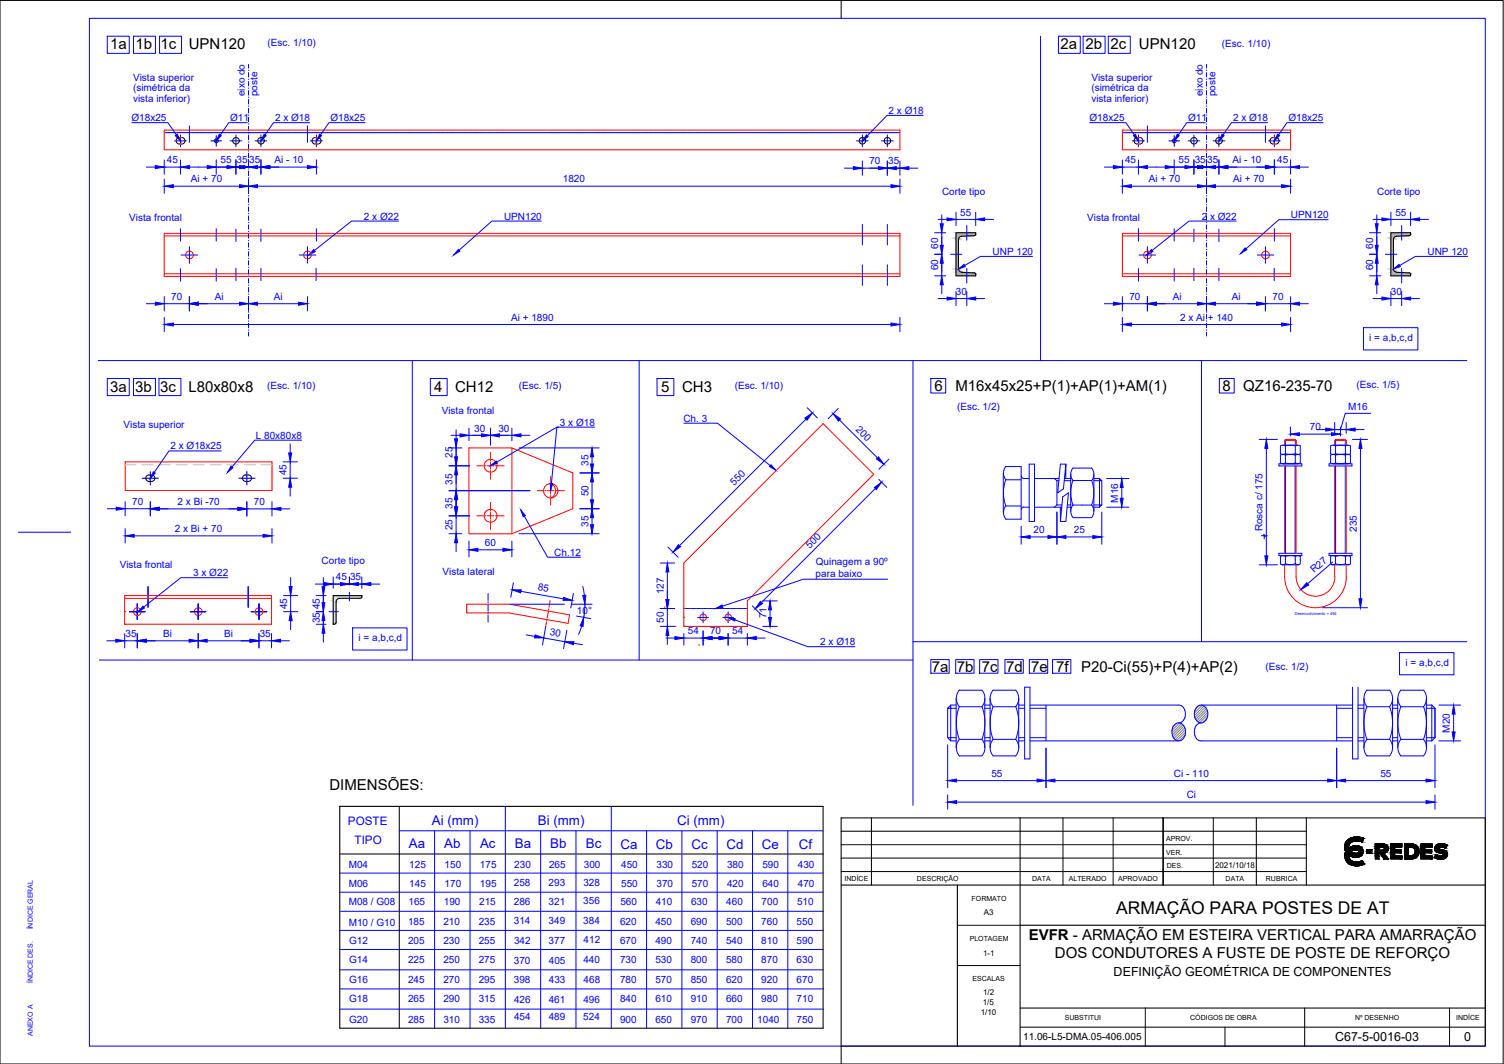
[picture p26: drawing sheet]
<svg xmlns="http://www.w3.org/2000/svg" width="420mm" height="297mm" viewBox="0 0 420 297" stroke-linecap="round" stroke-linejoin="round" font-family="sans-serif">
<defs><g id="words">
<text font-size="4.9" x="311.8" y="255">ARMAÇÃO PARA POSTES DE AT</text>
<g font-size="4.2">
<text x="30.8" y="13.6">1a 1b 1c</text>
<text x="52.7" y="13.6">UPN120</text>
<text x="296.3" y="13.7">2a 2b 2c</text>
<text x="318.2" y="13.7">UPN120</text>
<text x="30.7" y="109.3">3a 3b 3c</text>
<text x="52.6" y="109.3">L80x80x8</text>
<text x="121.3" y="109.4">4</text>
<text x="127.2" y="109.4">CH12</text>
<text x="184.7" y="109.4">5</text>
<text x="190.6" y="109.4">CH3</text>
<text x="261.1" y="109">6</text>
<text x="266.9" y="109">M16x45x25+P(1)+AP(1)+AM(1)</text>
<text x="341.5" y="109">8</text>
<text x="347.3" y="109">QZ16-235-70</text>
<text x="260.3" y="187.5">7a 7b 7c 7d 7e 7f</text>
<text x="302" y="187.5">P20-Ci(55)+P(4)+AP(2)</text>
<text x="92" y="220.4">DIMENSÕES:</text>
<text x="287.4" y="262.4">EVFR - ARMAÇÃO EM ESTEIRA VERTICAL PARA AMARRAÇÃO</text>
<text x="294.7" y="267.4">DOS CONDUTORES A FUSTE DE POSTE DE REFORÇO</text>
</g>
<g font-size="3.7" fill="#00f">
<text x="120.6" y="230.2">Ai (mm)</text>
<text x="150.2" y="230.2">Bi (mm)</text>
<text x="189.1" y="230.2">Ci (mm)</text>
<text x="114.3" y="236.8">Aa</text>
<text x="124.1" y="236.8">Ab</text>
<text x="134.1" y="236.8">Ac</text>
<text x="143.8" y="236.8">Ba</text>
<text x="153.7" y="236.8">Bb</text>
<text x="163.7" y="236.8">Bc</text>
<text x="173.4" y="236.9">Ca</text>
<text x="183.2" y="236.9">Cb</text>
<text x="193.2" y="236.9">Cc</text>
<text x="202.9" y="236.9">Cd</text>
<text x="212.8" y="236.9">Ce</text>
<text x="223.1" y="236.9">Cf</text>
</g>
<g font-size="3.5">
<text x="311.1" y="272.5">DEFINIÇÃO GEOMÉTRICA DE COMPONENTES</text>
<text x="373" y="290.6">C67-5-0016-03</text>
<text x="409" y="290.6">0</text>
</g>
<g font-size="3.3" fill="#00f">
<text x="97.2" y="230.2">POSTE</text>
<text x="99.1" y="235.6">TIPO</text>
</g>
<g font-size="2.8" fill="#00f">
<text x="74.8" y="12.9">(Esc. 1/10)</text>
<text x="341.4" y="13">(Esc. 1/10)</text>
<text x="37.2" y="22.6">Vista superior</text>
<text x="304.9" y="22.6">Vista superior</text>
<text x="37.2" y="25.5">(simétrica da</text>
<text x="37.2" y="28.3">vista inferior)</text>
<text x="68.4" y="26.9" transform="rotate(-90 68.4 26.9)">eixo do</text>
<text x="71.9" y="26.9" transform="rotate(-90 71.9 26.9)">poste</text>
<text x="304.9" y="25.5">(simétrica da</text>
<text x="304.9" y="28.3">vista inferior)</text>
<text x="336" y="26.9" transform="rotate(-90 336 26.9)">eixo do</text>
<text x="339.6" y="26.9" transform="rotate(-90 339.6 26.9)">poste</text>
<text x="36.7" y="33.9">Ø18x25</text>
<text x="64.3" y="33.9">Ø11</text>
<text x="76.8" y="33.9">2 x Ø18</text>
<text x="92.3" y="33.9">Ø18x25</text>
<text x="248.2" y="31.8">2 x Ø18</text>
<text x="304.4" y="33.9">Ø18x25</text>
<text x="331.9" y="33.9">Ø11</text>
<text x="344.5" y="33.9">2 x Ø18</text>
<text x="359.9" y="33.9">Ø18x25</text>
<text x="46.7" y="45.6">45</text>
<text x="61.6" y="45.6">55</text>
<text x="66.1" y="45.6">35</text>
<text x="69.6" y="45.6">35</text>
<text x="76.7" y="45.6">Ai - 10</text>
<text x="242.9" y="45.9">70</text>
<text x="248.1" y="45.9">35</text>
<text x="314.3" y="45.6">45</text>
<text x="329.2" y="45.6">55</text>
<text x="333.8" y="45.6">35</text>
<text x="337.2" y="45.6">35</text>
<text x="344.3" y="45.6">Ai - 10</text>
<text x="356.8" y="45.6">45</text>
<text x="53.3" y="50.9">Ai + 70</text>
<text x="157.2" y="50.9">1820</text>
<text x="321" y="50.9">Ai + 70</text>
<text x="344.5" y="50.9">Ai + 70</text>
<text x="263.2" y="54.3">Corte tipo</text>
<text x="384.7" y="54.3">Corte tipo</text>
<text x="36.1" y="61.7">Vista frontal</text>
<text x="101.7" y="61.3">2 x Ø22</text>
<text x="140.8" y="61.3">UPN120</text>
<text x="268.3" y="60.2">55</text>
<text x="303.7" y="61.7">Vista frontal</text>
<text x="335.7" y="61.3">2 x Ø22</text>
<text x="360.6" y="60.9">UPN120</text>
<text x="389.8" y="60.2">55</text>
<text x="262.1" y="69.5" transform="rotate(-90 262.1 69.5)">60</text>
<text x="277.3" y="71.2">UNP 120</text>
<text x="383.6" y="69.5" transform="rotate(-90 383.6 69.5)">60</text>
<text x="398.8" y="71.2">UNP 120</text>
<text x="262.1" y="75.5" transform="rotate(-90 262.1 75.5)">60</text>
<text x="383.6" y="75.5" transform="rotate(-90 383.6 75.5)">60</text>
<text x="47.8" y="83.8">70</text>
<text x="60" y="83.8">Ai</text>
<text x="76.5" y="83.8">Ai</text>
<text x="267" y="82.3">30</text>
<text x="315.5" y="83.8">70</text>
<text x="327.7" y="83.8">Ai</text>
<text x="344.1" y="83.8">Ai</text>
<text x="355.5" y="83.8">70</text>
<text x="388.5" y="82.3">30</text>
<text x="142.8" y="89.6">Ai + 1890</text>
<text x="329.6" y="89.6">2 x Ai + 140</text>
<text x="382.5" y="95.2">i = a,b,c,d</text>
<text x="74.6" y="108.6">(Esc. 1/10)</text>
<text x="144.9" y="108.6">(Esc. 1/5)</text>
<text x="205.3" y="108.6">(Esc. 1/10)</text>
<text x="379" y="108.4">(Esc. 1/5)</text>
<text x="34.5" y="119.5">Vista superior</text>
<text x="123.4" y="115.6">Vista frontal</text>
<text x="156.4" y="118.9">3 x Ø18</text>
<text x="190.9" y="117.8">Ch. 3</text>
<text x="267.4" y="114.5">(Esc. 1/2)</text>
<text x="376.6" y="114.4">M16</text>
<text x="47.6" y="125.5">2 x Ø18x25</text>
<text x="71.5" y="122.5">L 80x80x8</text>
<text x="132.5" y="120.5">30</text>
<text x="139.2" y="120.5">30</text>
<text x="238.9" y="120.2" transform="rotate(45 238.9 120.2)">200</text>
<text x="365.9" y="120.2">70</text>
<text x="126.4" y="127.8" transform="rotate(-90 126.4 127.8)">25</text>
<text x="164.4" y="130.1" transform="rotate(-90 164.4 130.1)">35</text>
<text x="80.1" y="132.7" transform="rotate(-90 80.1 132.7)">45</text>
<text x="126.4" y="135.3" transform="rotate(-90 126.4 135.3)">35</text>
<text x="205.1" y="135.6" transform="rotate(-45 205.1 135.6)">550</text>
<text x="36.9" y="141">70</text>
<text x="49.6" y="141">2 x Bi -70</text>
<text x="70.9" y="141">70</text>
<text x="126.4" y="142.1" transform="rotate(-90 126.4 142.1)">35</text>
<text x="164.4" y="138.5" transform="rotate(-90 164.4 138.5)">50</text>
<text x="312.3" y="140.3" transform="rotate(-90 312.3 140.3)">M16</text>
<text x="48.9" y="148.5">2 x Bi + 70</text>
<text x="126.4" y="148.1" transform="rotate(-90 126.4 148.1)">25</text>
<text x="164.4" y="147.1" transform="rotate(-90 164.4 147.1)">35</text>
<text x="288.8" y="148.9">20</text>
<text x="300" y="148.9">25</text>
<text x="352.7" y="148.4" transform="rotate(-90 352.7 148.4)">Rosca c/ 175</text>
<text x="379" y="148.5" transform="rotate(-90 379 148.5)">235</text>
<text x="135.5" y="152.4">60</text>
<text x="154.9" y="155.1">Ch.12</text>
<text x="226.3" y="153.2" transform="rotate(-45 226.3 153.2)">500</text>
<text x="33.4" y="158.7">Vista frontal</text>
<text x="54" y="160.9">3 x Ø22</text>
<text x="89.8" y="157.3">Corte tipo</text>
<text x="93.9" y="162">45</text>
<text x="97.8" y="162">35</text>
<text x="123.7" y="160.6">Vista lateral</text>
<text x="227.8" y="161.1">para baixo</text>
<text x="227.9" y="157.8">Quinagem a 90º</text>
<text x="367.1" y="160" transform="rotate(-41 367.1 160)">R27</text>
<text x="150.1" y="164.8" transform="rotate(10 150.1 164.8)">85</text>
<text x="185.5" y="165.9" transform="rotate(-90 185.5 165.9)">127</text>
<text x="80.2" y="170" transform="rotate(-90 80.2 170)">45</text>
<text x="89.3" y="170" transform="rotate(-90 89.3 170)">45</text>
<text x="161.2" y="171.5">10°</text>
<text x="185.4" y="173.9" transform="rotate(-90 185.4 173.9)">50</text>
<text x="214.1" y="172.7" transform="rotate(-90 214.1 172.7)">71</text>
<text x="35.1" y="177.8">35</text>
<text x="45.6" y="177.9">Bi</text>
<text x="62.6" y="177.9">Bi</text>
<text x="72.6" y="177.8">35</text>
<text x="89.3" y="174.1" transform="rotate(-90 89.3 174.1)">35</text>
<text x="100.2" y="179.1">i = a,b,c,d</text>
<text x="153.5" y="177.3" transform="rotate(9 153.5 177.3)">30</text>
<text x="192.2" y="177.1">54</text>
<text x="198.4" y="177.1">70</text>
<text x="204.6" y="177.1">54</text>
<text x="229.2" y="180.2">2 x Ø18</text>
<text x="392.6" y="185.9">i = a,b,c,d</text>
<text x="353.6" y="187.1">(Esc. 1/2)</text>
<text x="405" y="204.6" transform="rotate(-90 405 204.6)">M20</text>
<text x="276.9" y="216.9">55</text>
<text x="328" y="216.9">Ci - 110</text>
<text x="385.6" y="216.9">55</text>
<text x="331.5" y="222.9">Ci</text>
<text x="97.4" y="242.4">M04</text>
<text x="114.3" y="242.3">125</text>
<text x="124.2" y="242.3">150</text>
<text x="134.1" y="242.3">175</text>
<text x="143.7" y="242.3">230</text>
<text x="153.4" y="242.4">265</text>
<text x="163.1" y="242.4">300</text>
<text x="173.5" y="242.3">450</text>
<text x="183.4" y="242.3">330</text>
<text x="193.3" y="242.3">520</text>
<text x="203.1" y="242.3">380</text>
<text x="213" y="242.3">590</text>
<text x="222.9" y="242.3">430</text>
<text x="97.4" y="247.7">M06</text>
<text x="114.3" y="247.5">145</text>
<text x="124.2" y="247.5">170</text>
<text x="134.1" y="247.5">195</text>
<text x="143.6" y="247.3">258</text>
<text x="153.2" y="247.3">293</text>
<text x="163" y="247.3">328</text>
<text x="173.5" y="247.5">550</text>
<text x="183.4" y="247.5">370</text>
<text x="193.3" y="247.5">570</text>
<text x="203.1" y="247.5">420</text>
<text x="213" y="247.5">640</text>
<text x="222.9" y="247.5">470</text>
<text x="97.4" y="252.8">M08 / G08</text>
<text x="114.1" y="252.8">165</text>
<text x="124" y="252.8">190</text>
<text x="133.9" y="252.8">215</text>
<text x="143.6" y="252.6">286</text>
<text x="143.6" y="257.9">314</text>
<text x="153.2" y="252.5">321</text>
<text x="153.2" y="257.9">349</text>
<text x="162.9" y="252.5">356</text>
<text x="162.9" y="257.8">384</text>
<text x="173.3" y="252.8">560</text>
<text x="183.2" y="252.8">410</text>
<text x="193" y="252.8">630</text>
<text x="202.9" y="252.8">460</text>
<text x="212.8" y="252.8">700</text>
<text x="222.7" y="252.8">510</text>
<text x="97.4" y="258.4">M10 / G10</text>
<text x="97.5" y="263.5">G12</text>
<text x="114" y="258.2">185</text>
<text x="114" y="263.5">205</text>
<text x="123.9" y="258.2">210</text>
<text x="123.9" y="263.5">230</text>
<text x="133.7" y="258.2">235</text>
<text x="133.7" y="263.5">255</text>
<text x="143.6" y="263.5">342</text>
<text x="153.2" y="263.4">377</text>
<text x="163" y="263.4">412</text>
<text x="173.2" y="258.2">620</text>
<text x="173.2" y="263.5">670</text>
<text x="183.1" y="258.2">450</text>
<text x="183.1" y="263.5">490</text>
<text x="193" y="258.2">690</text>
<text x="193" y="263.5">740</text>
<text x="202.8" y="258.2">500</text>
<text x="202.8" y="263.5">540</text>
<text x="212.7" y="258.2">760</text>
<text x="212.7" y="263.5">810</text>
<text x="222.5" y="258.2">550</text>
<text x="222.5" y="263.5">590</text>
<text x="97.5" y="269">G14</text>
<text x="114" y="268.8">225</text>
<text x="123.9" y="268.8">250</text>
<text x="133.7" y="268.8">275</text>
<text x="143.6" y="269.1">370</text>
<text x="153.3" y="269">405</text>
<text x="163" y="269">440</text>
<text x="173.2" y="268.8">730</text>
<text x="183.1" y="268.8">530</text>
<text x="193" y="268.8">800</text>
<text x="202.8" y="268.8">580</text>
<text x="212.7" y="268.8">870</text>
<text x="222.5" y="268.8">630</text>
<text x="97.5" y="274.4">G16</text>
<text x="114" y="274.5">245</text>
<text x="123.9" y="274.5">270</text>
<text x="133.7" y="274.5">295</text>
<text x="143.6" y="274.4">398</text>
<text x="153.3" y="274.3">433</text>
<text x="163" y="274.3">468</text>
<text x="173.2" y="274.5">780</text>
<text x="183.1" y="274.5">570</text>
<text x="193" y="274.5">850</text>
<text x="202.8" y="274.5">620</text>
<text x="212.7" y="274.5">920</text>
<text x="222.5" y="274.5">670</text>
<text x="97.5" y="279.7">G18</text>
<text x="114" y="279.8">265</text>
<text x="123.9" y="279.8">290</text>
<text x="133.7" y="279.8">315</text>
<text x="143.6" y="280">426</text>
<text x="153.3" y="279.9">461</text>
<text x="163" y="279.9">496</text>
<text x="173.2" y="279.8">840</text>
<text x="183.1" y="279.8">610</text>
<text x="193" y="279.8">910</text>
<text x="202.8" y="279.8">660</text>
<text x="212.7" y="279.8">980</text>
<text x="222.5" y="279.8">710</text>
<text x="97.5" y="285.5">G20</text>
<text x="114" y="285.5">285</text>
<text x="123.9" y="285.5">310</text>
<text x="133.7" y="285.5">335</text>
<text x="143.6" y="284.8">454</text>
<text x="153.3" y="284.8">489</text>
<text x="162.9" y="284.8">524</text>
<text x="173.2" y="285.5">900</text>
<text x="183.1" y="285.5">650</text>
<text x="193" y="285.5">970</text>
<text x="202.8" y="285.5">700</text>
<text x="211.5" y="285.5">1040</text>
<text x="222.6" y="285.5">750</text>
</g>
<text font-size="2.8" x="285.8" y="290.4">11.06-L5-DMA.05-406.005</text>
<g font-size="2.2">
<text x="339.4" y="242.3">2021/10/18</text>
<text x="274.9" y="255.5">A3</text>
<text x="274.6" y="266.8">1-1</text>
<text x="274.6" y="280.5">1/5</text>
<text x="274.6" y="277.8">1/2</text>
<text x="274" y="283.2">1/10</text>
</g>
<g font-size="2">
<text x="325.8" y="238.6">VER.</text>
<text x="325.8" y="234.9">APROV.</text>
<text x="256.2" y="245.8">DESCRIÇÃO</text>
<text x="288.4" y="245.9">DATA</text>
<text x="298.6" y="245.9">ALTERADO</text>
<text x="312.4" y="245.9">APROVADO</text>
<text x="326" y="242.4">DES.</text>
<text x="342.4" y="245.9">DATA</text>
<text x="353.7" y="245.9">RUBRICA</text>
<text x="236" y="246">INDÍCE</text>
<text x="271.4" y="251.4">FORMATO</text>
<text x="270.9" y="262.7">PLOTAGEM</text>
<text x="271.7" y="274">ESCALAS</text>
<text x="297.4" y="284.8">SUBSTITUI</text>
<text x="332.5" y="284.8">CÓDIGOS DE OBRA</text>
<text x="378.5" y="284.8">Nº DESENHO</text>
<text x="406.8" y="284.8">INDÍCE</text>
</g>
<g font-size="2" fill="#00f">
<text x="9.2" y="259.5" transform="rotate(-90 9.2 259.5)">ÍNDICE GERAL</text>
<text x="9.2" y="274.5" transform="rotate(-90 9.2 274.5)">ÍNDICE DES.</text>
<text x="9.2" y="289.2" transform="rotate(-90 9.2 289.2)">ANEXO A</text>
</g>
<text font-size="1.1" fill="#00f" x="361.7" y="171.8">Desenvolvimento = 494</text>
</g></defs>
<!-- layer: folha -->
<path d="M0 .1h419.9v296.9h-419.9zM235 .1v5M235 292v5" fill="none" stroke="#000" stroke-width=".28"/>
<path d="M25 5.1h389.9v286.9h-389.9zM5.1 148.6h14.7" fill="none" stroke="#00f" stroke-width=".28"/>
<!-- layer: Fino -->
<g fill="none" stroke="#00f" stroke-width=".28">
<path d="M30 10.1h6.1v4.8h-6.1zM37.3 10.1h6.1v4.8h-6.1zM44.6 10.1h6.1v4.8h-6.1zM69.4 18v1M290.7 10.1v90.6M295.7 10.1h6.1v4.8h-6.1zM302.6 10.1h6.1v4.8h-6.1zM309.6 10.1h6.2v4.8h-6.2zM337 18v1M36.8 34.2h10.1l2.4 3.5M48.8 39.3h3.3M50.4 37.7v3.3"/>
<path d="M52.9 35.1v4.6M64.3 39.3h3.3M65.9 37.7v3.3M69.1 34.2h-5.2l-2.3 3.5M69.4 20.3v1.2M69.4 22.8v1.2M69.4 25.3v1.2M69.4 27.8v1.2M69.4 30.3v1.2M69.4 32.8v1.2M69.4 35.3v1.2M69.4 37.8v1.2"/>
<path d="M71.2 39.3h3.3M72.9 37.7v3.3M85.9 35.1v4.6M86.5 34.2h-10.1l-2.4 3.5M86.7 39.3h3.3M88.4 37.7v3.3M102 34.2h-10.1l-2.4 3.5M239.3 39.3h3.3M240.9 37.7v3.3M246.2 39.3h3.3M247.9 37.7v3.3M257.9 32.2h-10.1l-5.5 5.7"/>
<path d="M304.4 34.2h10.1l2.4 3.5M316.4 39.3h3.3M318 37.7v3.3M320.5 35.1v4.6M331.9 39.3h3.3M333.5 37.7v3.3M336.7 34.2h-5.2l-2.3 3.5M337 20.3v1.2M337 22.8v1.2M337 25.3v1.2M337 27.8v1.2M337 30.3v1.2"/>
<path d="M337 32.8v1.2M337 35.3v1.2M337 37.8v1.2M338.9 39.3h3.3M340.5 37.7v3.3M353.5 35.1v4.6M354.1 34.2h-10.1l-2.3 3.5M354.4 39.3h3.3M356 37.7v3.3M369.6 34.2h-10.1l-2.3 3.5M40.9 46.6h2.5M45.9 44.7v3.9"/>
<path d="M45.9 50v4M45.9 46.6h4.5M48.4 52h18.5M50.4 44.7v3.9M52.9 46.6h5M60.4 44.6v4M60.4 46.6h14M65.9 44.6v4M69.4 40.3v1.2M69.4 42.8v1.2M69.4 44.6v2M69.4 47.7v1.3"/>
<path d="M69.4 50v4M69.4 55.3v1.2M69.4 57.8v1.2M71.9 52h177M72.9 44.6v4M75.4 46.6h10.5M88.4 44.6v4M235.9 46.9h2.5M240.9 45v3.9M240.9 46.9h12M247.9 45v3.9M251.4 45v3.9"/>
<path d="M251.4 50v4M253.9 46.9h2.5M263.1 60v2.5M267.1 59.2v3.8M272.6 59.2v3.8M308.5 46.6h2.6M313.6 46.6h4.4M313.6 44.7v3.9M313.6 50v4M316 52h18.5M318 44.7v3.9M320.5 46.6h5"/>
<path d="M328 46.6h14M328 44.6v4M333.5 44.6v4M337 40.3v1.2M337 42.8v1.2M337 44.6v2M337 47.7v1.3M337 50v4M337 55.3v1.2M337 57.8v1.2M339.5 52h18.5M340.5 44.6v4"/>
<path d="M343 46.6h10.5M356 46.6h4.5M356 44.6v4M360.5 44.6v4M360.5 50v4M363 46.6h2.5M384.6 60v2.5M388.6 59.2v3.8M394.1 59.2v3.8M50.4 63.8v3.5M50.4 75v3.5M50.6 71.2h4.6"/>
<path d="M52.9 68.9v4.6M60.4 63.8v3.5M60.4 75v3.5M65.9 64v3.4M65.9 74.9v3.5M69.4 60.3v1.2M69.4 62.8v1.2M69.4 65.3v1.2M69.4 67.8v1.2M69.4 70.3v1.2M69.4 72.8v1.2M69.4 75.3v1.2"/>
<path d="M69.4 77.8v1.2M72.9 64v3.4M72.9 74.9v3.5M83.6 71.2h4.6M85.9 68.9v4.6M88.3 74.9v3.5M88.4 63.8v3.5M111.3 61.7h-13.1l-10.4 8.2M151.2 61.7h-13.8l-9.1 8.1M240.9 62.6v5.8M240.9 74v.6M240.9 74.8v.1"/>
<path d="M240.9 75v.6M240.9 75.7v.2M240.9 76v.6M240.9 76.7v.2M240.9 77v.6M240.9 77.7v.1M240.9 78v.6M240.9 78.7v.2M240.9 79v.7M247.9 62.6v.7M247.9 63.5v.1M247.9 63.7v.6"/>
<path d="M247.9 64.4v.2M247.9 64.7v.6M247.9 65.4v.2M247.9 65.7v.6M247.9 66.5v.1M247.9 66.7v.6M247.9 67.4v.2M247.9 67.7v.7M247.9 74v.6M247.9 74.8v.1M247.9 75v.6M247.9 75.7v.2"/>
<path d="M247.9 76v.6M247.9 76.7v.2M247.9 77v.6M247.9 77.7v.1M247.9 78v.6M247.9 78.7v.2M247.9 79v.7M261.1 71h2M261.1 65h3.1M261.1 77h3.1M262.1 61.3h2.5M263.1 65v12"/>
<path d="M263.1 79.5v2.5M265.5 71h3.2M267.1 61.3h5.5M270.1 62.9v4.2M270.1 74.9v4.1M275.1 61.3h2.5M288.4 71.6h-14.5l-4.4 2.5M318 63.8v3.5M318 75v3.5M318.2 71.2h4.6M320.5 68.9v4.6M328 63.8v3.5"/>
<path d="M328 75v3.5M333.5 64v3.4M333.5 74.9v3.5M337 60.3v1.2M337 62.8v1.2M337 65.3v1.2M337 67.8v1.2M337 70.3v1.2M337 72.8v1.2M337 75.3v1.2M337 77.8v1.2M340.5 64v3.4"/>
<path d="M340.5 74.9v3.5M345.3 61.7h-13.1l-10.4 8.2M351.2 71.2h4.6M353.5 68.9v4.6M356 74.9v3.5M356 63.8v3.5M371 61.3h-13.8l-9.1 8.2M382.6 71h2M382.6 65h3.1M382.6 77h3.1M383.6 61.3h2.5M384.6 65v12"/>
<path d="M384.6 79.5v2.5M387 71h3.2M388.6 61.3h5.5M391.6 62.9v4.2M391.6 74.9v4.1M396.6 61.3h2.5M410 71.6h-14.6l-4.4 2.5M40.9 84.8h2.5M45.9 84.8h7M45.9 82.8v4M45.9 88.6v4M48.4 90.6h200.5"/>
<path d="M52.9 82.8v4M55.4 84.8h11.5M69.4 80.3v1.2M69.4 82.8v4M69.4 87.8v1.2M69.4 90.2v1.3M69.4 92.7v1.1M71.9 84.8h11.5M85.9 82.8v4M251.4 88.6v4M262.1 83.3h2.5M267.1 81.4v3.9"/>
<path d="M267.1 83.3h3M270.1 81.4v3.9M272.6 83.3h2.5M308.5 84.8h2.6M313.6 84.8h6.9M313.6 82.8v4M313.6 88.6v4M316 90.6h42M320.5 82.8v4M323 84.8h11.5M337 80.3v1.2M337 82.8v4"/>
<path d="M337 87.8v1.2M337 90.2v1.3M337 92.7v1.1M339.5 84.8h11.5M353.5 84.8h7M353.5 82.8v4M360.5 82.8v4M360.5 88.6v4M363 84.8h2.5M380.9 91.5h15.2v6.2h-15.2zM383.6 83.3h2.5M388.6 83.3h3"/>
<path d="M388.6 81.4v3.9M391.6 81.4v3.9M394.1 83.3h2.5M27.4 100.7h382.4M30 105.7h6.1v4.7h-6.1zM37.3 105.7h6.1v4.7h-6.1zM44.4 105.7h6.1v4.7h-6.1zM115.2 100.7v83.6M120.2 105.7h4.7v4.7h-4.7zM131 119.5v3.5M137 119.5v4.7M143 119.5v3.5"/>
<path d="M156 119.2h-.4l-1.6 15.8M166.1 119.2h-10.5l-16.8 9.8M178.6 100.7v83.6M183.5 105.7h4.7v4.7h-4.7zM191 118.1h9.4l14.8 11.9M225.2 117l-35.4 35.3M225.5 113.8l2.8 2.9M234.2 114l-2.8 2.9M234.5 117.3l10.6 10.5M255 100.7v124.2M260 105.7h4.2v4h-4.2zM335.6 100.7v78.4"/>
<path d="M340.6 105.7h4.2v4h-4.2zM360.5 119.2v2.5M367.9 119.9h2.5M372.9 119.9h3.2h-3.2M372.9 117.9v3.1M374.5 119.2v2.5M376.1 117.9v3.1M378.6 119.9h2.5M382.9 115.4h-7.1l-1.3 4.5M61.8 125.9h-14.6l-4.1 6M79.1 133.5h4M79.1 128.9h4"/>
<path d="M81.1 123.9v2.5M81.1 128.9v4.6M81.1 136v2.5M84.2 122.9h-13l-6.4 7.5M125.4 130h5.8M125.4 137h22.6M125.4 125h3.6M126 121.5h2.5M127.4 120v2.5M127.4 125v12M127.4 139v3M131 121.5h12"/>
<path d="M145 125h22.4M145.5 121.5h2.5M162 132h5.4M165.4 127.5v2M165.4 134.5v5M244.5 136.4l-31.8 31.8M245.5 133.9l2.2 2.2M248.3 128.2l-2.8 2.8M280.3 132.1v11M281 130.3h4.3v14.6h-4.3M281 133.9h4.3M281 130.2a2.88 2.88 0 0 0 0 3.7 10.3 10.3 0 0 0 0 7.3 2.88 2.88 0 0 0 0 3.7"/>
<path d="M285.3 132.9l.2 .5 .5 .2M285.9 133.6h1.6M287.5 129.6h1.5v16h-1.5zM289 133.6h6.9M294.5 133.6l.8 .6M295.3 134.2v6.8M295.3 134.2h.5M297.3 134.2h1.8M297.4 133.6h1.7M297.8 129.6h-1.6l-.7 8 1.6-1.1 .7-6.9v4M299.1 132.4v10.3M299.8 134.1h5.2"/>
<path d="M305 130.7h-5.3a2.68 2.68 0 0 0 0 3.4 9.7 9.7 0 0 0 0 6.9M305 130.7a2.68 2.68 0 0 1 0 3.4 9.7 9.7 0 0 1 0 6.9 2.68 2.68 0 0 1-.1 3.5M305.6 133.6h1.6l.6 .6h-2.2M305.6 132.4v10.3M307.2 133.6v8M307.8 134.2v6.8M309.1 133.6h6.3M313.4 136.1v3M351.8 122.7h5.1M353.8 125.2v30M357.3 129.5h6.4v.6h-6.4zM357.7 127.1v2.2l.7 .1 .7-.1"/>
<path d="M357.7 124.5v2.2l.7 .2 .7-.2M357.7 127l2.8-.1 1.4 .2M357.7 124.5l2.8-.2 1.4 .2M358.4 126.9h4.2M358.4 124.3h4.2M359.1 122.7v1.6M359.1 124.5v2.2M359.1 127.1v2.2M359.1 130.1v24.4M361.8 130.1v24.4M361.9 127.1v2.2l-1.4 .1-1.4-.1M361.9 124.5v2.2l-1.4 .2-1.4-.2"/>
<path d="M361.9 122.7v1.6M361.9 129.3l.7 .1 .7-.1M361.9 126.7l.7 .2 .7-.2M361.9 127l.7-.1 .7 .1M361.9 124.5l.7-.2 .7 .2M363 121.2h9M363.2 124.5v2.2M363.2 127.1v2.2M371.3 129.5h6.4v.6h-6.4zM371.7 124.5v2.2M371.7 127.1v2.2M371.7 129.3l.7 .1 .7-.1"/>
<path d="M371.7 126.7l.7 .2 .7-.2M371.7 127l2.8-.1 2.7 .1M371.7 124.5l2.8-.2 2.7 .2M372.4 126.9h4.1M372.4 124.3h4.1M373.1 124.5v2.2M373.1 127.1v2.2M373.1 129.3l1.4 .1 1.4-.1M373.1 126.7l1.4 .2 1.4-.2M373.1 122.7v1.6M373.1 130.1v24.4M375.8 122.7v1.6"/>
<path d="M375.8 130.1v24.4M375.9 124.5v2.2M375.9 127.1v2.2M377.3 127.1l-.1 2.2-.6 .1-.7-.1M377.3 124.5l-.1 2.2-.6 .2-.7-.2M377.8 122.7h4.2M380.1 125.2v42M30 142h2.5M35 140v4M35 147.6v4M35 142h7M37.5 149.6h36"/>
<path d="M42 140v4.1M44.5 142l22 .1M69 142.1h7M69 140.1v4M76 140.1v4M76 147.6v4M78.5 142.1h2.5M125.4 144h5.8M125.4 149h3.6M127.4 144v5M127.4 151.5v2.5M131 151v4.5"/>
<path d="M133.5 153.5h7M143 151v4.5M145 149h22.4M146.5 144.1l6.5 11.5h9.2M162 142h5.4M165.4 144.5v2M184.4 157.2h4.1M186.4 159.7v7.7M186.6 152.7l2.8 2.9M281 141.3h4.3M285.3 146.9v5M285.9 141.6h1.6"/>
<path d="M286 141.6l-.5 .1-.2 .5M287.8 149.9h5M289 141.6h7.6M295.3 143v8.9M295.3 141h1.4M295.3 141l-.8 .6M296.2 141.6v4h1.6l.7-8-1.6 1.1-.7 6.9M297.8 149.9h7.5M298.1 141.6h1M298.2 141h.9M299.7 141a2.69 2.69 0 0 0 .1 3.5M299.8 141h5.2"/>
<path d="M299.8 144.5h5.2M305.6 141h2.2l-.6 .6h-1.6M307.8 143v8.9M309.1 141.6h6.3M351.8 157.7h5.1M352.4 149.6h1.6M352.9 149.3l.6 .6M353.2 149.2v1.2M357.3 154.5h6.4v.6h-6.4zM358 155.2l.6-.1 .5 .3M359.1 157.4l-1 .2M359.1 157.4l1.4 .2 1.4-.2"/>
<path d="M361.9 155.4v2M361.9 157.4l1 .2M362.8 155.1h-4.6h4.6M362.8 155.1l.4 .3v2l-.4 .3h-4.6l-.5-.3v-2l.5-.3M362.9 155.2l-.5-.1a1.21 1.21 0 0 1-1.4 0l-1.9 .2v2.1M371.3 154.5h6.4v.6h-6.4zM372.1 155.2l.5-.1 .5 .3M372.1 155.1h4.7h-4.7M372.3 156.9l-7 6.1M373.1 155.4v2l-1 .2M373.1 157.4l1.4 .2 1.4-.2M373.1 155.3l1.4-.2 1.4 .2"/>
<path d="M375.9 155.4v2l1 .2M376.8 155.1l.5 .3v2l-.5 .3h-4.7l-.4-.3v-2l.4-.3M376.9 155.2l-1 .2M29.8 178.9h2.5M34.8 176.9v4M34.8 178.9h3.6M38.4 176.9v4M40.8 178.9h12M41.4 163.8h.1M41.4 163.9v.1M41.4 164.1v.1M41.4 164.3v.1"/>
<path d="M41.4 164.5v.1M41.4 164.7v.1M41.4 164.9v.1M41.4 165.1v.1M41.4 165.3v.1M41.4 165.5v.1M41.4 165.7v.1M41.4 165.9v.1M41.4 166.1v.1M41.4 166.3v.1M41.4 166.5v.1M41.4 166.7v.1"/>
<path d="M41.4 166.9v.1M41.4 167.1v.1M41.4 167.3v.1M41.4 167.5v.1M41.4 167.7v.1M41.4 167.9v.1M41.4 168.1v.1M41.4 168.3v.1M41.4 168.5v.1M41.4 168.7v.1M41.4 168.9v.1M41.4 169.1v.1"/>
<path d="M41.4 169.3v.1M41.4 169.5v.1M55.4 176.9v4M57.9 178.9h11.9M63.6 161.3h-13.1l-10.4 8.2M69.3 163.8h.1M69.3 163.9v.1M69.3 164.1v.1M69.3 164.3v.1M69.3 164.5v.1M69.3 164.7v.1M69.3 164.9v.1"/>
<path d="M69.3 165.1v.1M69.3 165.3v.1M69.3 165.5v.1M69.3 165.7v.1M69.3 165.9v.1M69.3 166.1v.1M69.3 166.3v.1M69.3 166.5v.1M69.3 166.7v.1M69.3 166.9v.1M69.3 167.1v.1M69.3 167.3v.1"/>
<path d="M69.3 167.5v.1M69.3 167.7v.1M69.3 167.9v.1M69.3 168.1v.1M69.3 168.3v.1M69.3 168.5v.1M69.3 168.7v.1M69.3 168.9v.1M69.3 169.1v.1M69.3 169.3v.1M69.3 169.5v.1M72.3 178.9h3.6"/>
<path d="M72.3 176.9v4M75.9 176.9v4M78.4 178.9h2.5M79.2 170.8h4M79.2 166.3h4M81.2 161.2v2.6M81.2 166.3v4.5M81.2 173.3v2.5M88.1 163.1h2.5M88.3 170.8h2M88.3 166.3h2.8M88.3 174.3h2.8"/>
<path d="M90.3 161.2v2.6M90.3 165.8v10M90.3 176.8v2.5M91.9 170.8h2.6M92.6 163.1h10M93.1 161.1v3.1M97.6 161.1v2.2M97.6 165.3v2.5M98.5 175.3h15.2v6.2h-15.2zM101.1 161.1v3.1M103.6 163.1h2.5M142.4 168.7h15.3"/>
<path d="M143.4 162.7l-.7 4M145.5 165.1l11.8 2.1M147 177.2l2.4 .5M151.9 178.1l5.9 1M152.4 175l-.9 5.1M158.4 176l-1 5.1M159.7 168.7h5.7M160.2 165.6l-.7 4.1M160.3 179.6l2.4 .4M161.1 172l4 .7M162.5 174.7l-.9 2.4M162.8 163.7l.5 2.5"/>
<path d="M163.4 168.7l-.3 3.6M184.4 169.9h4.1M184.4 174.9h4.1M186 178.1h2.5M186.4 169.9v5M186.4 177.4v2.5M191 176.9v3.2M191 169.9h.2M191 178.1h5.4M191.3 169.9h.1M191.5 169.9h.4M192 169.9h.1"/>
<path d="M192.2 169.9h.2M192.4 169.9h.2M192.7 169.9h.2M192.9 169.9h.2M193.2 169.9h.1M193.4 169.9h.4M193.9 169.9h.1M194.1 169.9h.2M194.3 169.9h.2M194.6 169.9h.2M194.9 169.9h.1M194.9 172.4h1.1"/>
<path d="M195.1 169.9h.1M195.3 169.9h.4M195.8 169.9h.2M196 169.9h.2M196.2 169.9h.2M196.3 172.4h.2M196.4 172.4h.1M196.4 170.8v1.2M196.4 172.2v.3M196.4 172.8v1.1M196.4 176.1v4M196.5 169.9h.2"/>
<path d="M196.8 169.9h.1M196.8 172.4h1.1M197 169.9h.1M197.2 169.9h.4M197.7 169.9h.2M197.9 169.9h.2M198.2 169.9h.1M198.4 169.9h.2M198.4 178.1h3M198.7 169.9h.1M198.9 169.9h.1M199.1 169.9h.4"/>
<path d="M199.6 169.9h.2M199.8 169.9h.2M200.1 169.9h.1M200.3 169.9h.2M200.6 169.9h.1M200.8 169.9h.1M201 169.9h.4M201.5 169.9h.2M201.8 169.9h.1M201.9 172.4h1.1M202 169.9h.1M202.2 169.9h.2"/>
<path d="M202.5 169.9h.1M202.7 169.9h.2M202.9 169.9h.4M203.3 172.4h.2M203.4 172.4h.1M203.4 170.8v1.2M203.4 172.2v.3M203.4 172.8v1.1M203.4 176.9v3.2M203.4 169.9h.2M203.4 178.1h5.4M203.7 169.9h.1"/>
<path d="M203.8 172.4h1.1M203.9 169.9h.1M204.1 169.9h.2M204.4 169.9h.1M204.6 169.9h.2M204.8 169.9h.4M205.3 173l20.4 7.5h13.1M205.3 169.9h.2M205.6 169.9h.1M205.8 169.9h.1M206 169.9h.2M206.3 169.9h.1"/>
<path d="M206.5 169.9h.2M206.7 169.9h.4M207.2 169.9h.2M207.5 169.9h.1M207.7 169.9h.1M207.9 169.9h.2M208.2 169.9h.1M208.4 169.9h.2M208.7 169.9h.1M208.8 176.9v3.2M210.2 169.2l2.2 2.2M211.3 178.1h2.5"/>
<path d="M213.1 167.8h4M213.1 174.9h4M215.1 170.3v2.1M248 161.7h-23.6l-22.6 7.5M255 179.1h154.8M369.5 169.7h12.5M27.8 184.3h227.2M260 184.1h5.2v3.9h-5.2zM264.7 197.7v8.2l.9 .9v-10l-.9 .9h2.4M265.6 196.8h1.5M267 184.1h5.1v3.9h-5.1zM267.1 195v13.7"/>
<path d="M268 197.3h6.3M268 192.7h6.3a3.5 3.5 0 0 1 0 4.6 12.8 12.8 0 0 1 0 9.1h-6.3a12.8 12.8 0 0 1 0-9.1 3.6 3.6 0 0 1 0-4.6zM273.7 184.1h5.1v3.9h-5.1zM275.1 195v13.7M275.1 197.7h1.5M275.1 196.8h1.5M276.6 195v13.7M277.4 192.7a3.6 3.6 0 0 0 0 4.6 12.8 12.8 0 0 0 0 9.1M277.4 192.7h6.4a3.6 3.6 0 0 1 0 4.6 12.8 12.8 0 0 1 0 9.1M277.4 197.3h6.3M280.7 184.1h5.2v3.9h-5.2zM284.6 195v13.7"/>
<path d="M284.6 197.7h1.6M284.6 196.8h1.6M286.2 191.8h1.5v20.1h-1.5zM287.6 184.1h5.1v3.9h-5.1zM287.7 197.7h4.5M287.7 196.8h41.6M292.2 196.8v10M294 184.1h5.2v3.9h-5.2zM335.5 196.8h42.4M373.4 197.7h4.5M373.4 196.8v10M377.9 191.8v20.1h1.5v-20.1"/>
<path d="M379.4 197.7h1.6M379.4 196.8h1.6M381 195v13.7M381.9 192.7h6.3a3.5 3.5 0 0 1 0 4.6 12.8 12.8 0 0 1 0 9.1h-6.3a12.8 12.8 0 0 1 0-9.1 3.6 3.6 0 0 1 0-4.6zM381.9 197.3h6.3M389 197.7h1.5M389 196.8h1.5M389 195v13.7M390.5 195v13.7M391 182.2h15.2v6.2h-15.2zM391.3 197.3h6.3M397.6 192.7h-6.3a3.6 3.6 0 0 0 0 4.6 12.8 12.8 0 0 0 0 9.1h6.3"/>
<path d="M397.7 192.7a3.6 3.6 0 0 1 0 4.5 12.9 12.9 0 0 1 0 9.2 3.6 3.6 0 0 1 0 4.6M398.5 197.7h2.4M398.5 195v13.7M398.5 196.8h1.5M400 196.8v10M400 196.8l.9 .9M400.9 197.7v8.2M402 196.8h6.1M406.1 199.3v5M264.7 207.9v12M264.7 205.9h2.4M265.6 206.8h1.5"/>
<path d="M267.2 217.9h22.5M268 206.4a3.6 3.6 0 0 0 0 4.6M268 211h6.3M274.3 206.4a3.6 3.6 0 0 1 0 4.6M275.1 205.9h1.5M275.1 206.8h1.5M277.4 206.4a3.6 3.6 0 0 0 .1 4.6M277.4 206.4h6.3M277.4 211h6.3M283.8 206.4a3.6 3.6 0 0 1-.1 4.6M284.6 205.9h1.6M284.6 206.8h1.6"/>
<path d="M287.7 205.9h4.5M287.7 206.8h41.5M292.2 208.9v11M294.7 217.9h76.2M335.5 206.8h42.4M373.4 208.9v11M373.4 205.9h4.5M375.9 217.9h22.5M379.4 205.9h1.6M379.4 206.8h1.6M381.9 206.4a3.6 3.6 0 0 0 0 4.6M381.9 211h6.2"/>
<path d="M388.2 206.4a3.6 3.6 0 0 1 0 4.6M389 205.9h1.5M389 206.8h1.5M391.3 211h6.3M391.3 206.4a3.6 3.6 0 0 0 .1 4.6M398.5 205.9h2.4M398.5 206.8h1.5M400.9 205.9l-.9 .9M400.9 207.9v12M402 206.8h6.1M111.5 231.9h118.4M121.4 231.9v55.1"/>
<path d="M131.3 231.9v55.1M141.2 225.1v61.9M151 231.9v55.1M160.9 231.9v55.1M170.8 225.1v61.9M180.6 231.9v55.1M190.5 231.9v55.1M200.4 231.9v55.1M210.2 231.9v55.1M220.1 231.9v55.1M264.7 221.9v4M267.2 223.9h131.2"/>
<path d="M400.9 221.9v4M94.9 243.7h135M94.9 249.1h135M94.9 254.4h135M94.9 259.7h135M94.9 270.8h135M94.9 265.1h135M94.9 276.1h135M94.9 281.7h135"/>
</g>
<!-- layer: Medio -->
<g fill="none" stroke="#f00" stroke-width=".28">
<path d="M45.9 36.3h205.5v5.5h-205.5zM50.1 38.4h.7M88 38.4h.8M313.6 36.3h46.9v5.5h-46.9zM317.7 38.4h.7M355.7 38.4h.7M50.1 40.2h.7M88 40.2h.8M317.7 40.2h.7M355.7 40.2h.7M45.9 65.1h205.5v12.1h-205.5zM45.9 76.4h205.5"/>
<path d="M45.9 65.9h205.5M313.6 65.1h46.9v12.1h-46.9zM313.6 76.4h46.9M313.6 65.9h46.9M35 128.9h41v8h-41zM133.2 130h1.8M135.3 130h.4M136.1 130h1.9M137 126.2v1.8M137 128.3v.4M137 129.1v1.9M137 131.4v.3"/>
<path d="M137 132.1v1.7M138.3 130h.4M139.1 130h1.7M143 125h-12v24h12M143 125l17 7v10l-17 7zM150.1 137h1.7M152.1 137h.4M152.9 137h1.9M153.8 133v2M153.8 135.3v.4M153.8 136.1v1.9M153.8 138.3v.4"/>
<path d="M153.8 139.1v1.9M154 135a2.31 2.31 0 0 1 0 4M155.1 137h.4M155.9 137h1.7M358.9 123h3.2v1.3v-1.3l-.2-.3h-2.8l-.2 .3v1.3M358.9 130.1v24.4M362.1 130.1v24.4M372.9 123h3.2v1.3v-1.3l-.3-.3h-2.7l-.2 .3v1.3M372.9 130.1v24.4M376.1 130.1v24.4M133.2 144h1.8M135.3 144h.4"/>
<path d="M136.1 144h1.9M137 140.2v1.8M137 142.3v.4M137 143.1v1.8M137 145.3v.4M137 146.1v1.7M138.3 144h.4M139.1 144h1.7M191 157.2l38.9-38.9 14.2 14.1-35.3 35.4v7.1h-17.8zM358.9 157.7a12.6 12.6 0 0 0 1.2 7.7 8.6 8.6 0 0 0 9.7 4 8.6 8.6 0 0 0 6.3-8.4v-3.3M362.1 157.7v3.4M372.9 157.7a9.5 9.5 0 0 1-.6 5.8 5.4 5.4 0 0 1-6.1 2.8 5.4 5.4 0 0 1-4.1-5.3"/>
<path d="M34.8 174.3h.1M34.8 170.8h.1M34.8 166.3h41.1v8h-41.1zM34.8 167h41.1M130.4 168.7h12l16.7 3-.4 2.3-16.6-2.9h-11.7zM152.7 173.6l-.3 1.9M152.8 172.9l-.1 .4M153.2 170.7l-.3 1.8M153.3 169.9l-.1 .4M153.7 167.7l-.3 1.8M185.5 169.5h.1M188.6 174.9h.1"/>
<path d="M191 172.4h.1M191 174.9h.1M191 169.9h.1M196.4 178.8h.1M208.8 172.4h.1M195.2 180h.1"/>
<circle cx="52.9" cy="71.2" r="1.08"/>
<circle cx="85.9" cy="71.2" r="1.08"/>
<circle cx="320.6" cy="71.2" r="1.08"/>
<circle cx="353.5" cy="71.2" r="1.08"/>
<circle cx="137" cy="130" r="1.8"/>
<circle cx="153.9" cy="137" r="2.01"/>
<circle cx="137" cy="144" r="1.8"/>
<circle cx="38.4" cy="170.7" r="1.08"/>
<circle cx="55.4" cy="170.7" r="1.08"/>
<circle cx="72.4" cy="170.7" r="1.08"/>
<circle cx="196.4" cy="172.4" r=".91"/>
<circle cx="203.4" cy="172.4" r=".91"/>
</g>
<!-- layer: Fino -->
<g fill="#00f" stroke="#00f" stroke-width=".28">
<path d="M87.6 69.7l.4 .5-1.7 1z"/>
<path d="M128.1 69.6l.4 .5-1.8 1.1z"/>
<path d="M52.9 84.8l2.5-.4v.8z"/>
<path d="M66.9 84.4l2.5 .4-2.5 .4z"/>
<path d="M69.4 84.8l2.5-.4v.8z"/>
<path d="M83.4 84.4l2.5 .4-2.5 .4z"/>
<path d="M45.9 90.6l2.5-.4v.8z"/>
<path d="M248.9 90.2l2.5 .4-2.5 .4z"/>
<path d="M61.3 37.5l.5 .4-1.4 1.4z"/>
<path d="M242.1 37.7l.4 .4-1.6 1.2z"/>
<path d="M262.7 62.5h.8l-.4 2.5z"/>
<path d="M263.1 71l.4 2.5h-.8z"/>
<path d="M262.7 68.5h.8l-.4 2.5z"/>
<path d="M263.1 77l.4 2.5h-.8z"/>
<path d="M264.6 82.9l2.5 .4-2.5 .5z"/>
<path d="M270.1 83.3l2.5-.4v.9z"/>
<path d="M264.6 60.8l2.5 .5-2.5 .3z"/>
<path d="M272.6 61.3l2.5-.5v.8z"/>
<path d="M267.7 75.1l1.6-1.3 .4 .6z"/>
<path d="M49 37.9l.5-.4 .9 1.8z"/>
<path d="M73.8 37.5l.5 .4-1.4 1.4z"/>
<path d="M89.3 37.5l.5 .4-1.4 1.4z"/>
<path d="M43.4 46.2l2.5 .4-2.5 .5z"/>
<path d="M50.4 46.6l2.5-.4v.9z"/>
<path d="M57.9 46.2l2.5 .4-2.5 .5z"/>
<path d="M65.9 46.6l2.5-.4v.9z"/>
<path d="M63.4 46.2l2.5 .4-2.5 .5z"/>
<path d="M69.4 46.6l2.5-.4v.9z"/>
<path d="M66.9 46.2l2.5 .4-2.5 .5z"/>
<path d="M72.9 46.6l2.5-.4v.9z"/>
<path d="M85.9 46.2l2.5 .4-2.5 .5z"/>
<path d="M238.4 46.5l2.5 .4-2.5 .5z"/>
<path d="M247.9 46.9l2.5-.4v.9z"/>
<path d="M245.4 46.5l2.5 .4-2.5 .5z"/>
<path d="M251.4 46.9l2.5-.4v.9z"/>
<path d="M45.9 52l2.5-.4v.8z"/>
<path d="M66.9 51.6l2.5 .4-2.5 .4z"/>
<path d="M69.4 52l2.5-.4v.8z"/>
<path d="M248.9 51.6l2.5 .4-2.5 .4z"/>
<path d="M43.4 84.4l2.5 .4-2.5 .4z"/>
<path d="M321.6 69.7l.5 .5-1.8 1z"/>
<path d="M347.8 69.2l.5 .5-1.7 1.1z"/>
<path d="M320.5 84.8l2.5-.4v.8z"/>
<path d="M334.5 84.4l2.5 .4-2.5 .4z"/>
<path d="M337 84.8l2.5-.4v.8z"/>
<path d="M351 84.4l2.5 .4-2.5 .4z"/>
<path d="M313.6 90.6l2.4-.4v.8z"/>
<path d="M358 90.2l2.5 .4-2.5 .4z"/>
<path d="M328.9 37.5l.5 .4-1.4 1.4z"/>
<path d="M316.6 37.9l.6-.4 .8 1.8z"/>
<path d="M341.4 37.5l.6 .4-1.5 1.4z"/>
<path d="M356.9 37.5l.5 .4-1.4 1.4z"/>
<path d="M311.1 46.2l2.5 .4-2.5 .5z"/>
<path d="M318 46.6l2.5-.4v.9z"/>
<path d="M325.5 46.2l2.5 .4-2.5 .5z"/>
<path d="M333.5 46.6l2.5-.4v.9z"/>
<path d="M331 46.2l2.5 .4-2.5 .5z"/>
<path d="M337 46.6l2.5-.4v.9z"/>
<path d="M334.5 46.2l2.5 .4-2.5 .5z"/>
<path d="M340.5 46.6l2.5-.4v.9z"/>
<path d="M353.5 46.2l2.5 .4-2.5 .5z"/>
<path d="M313.6 52l2.4-.4v.8z"/>
<path d="M334.5 51.6l2.5 .4-2.5 .4z"/>
<path d="M337 52l2.5-.4v.8z"/>
<path d="M358 51.6l2.5 .4-2.5 .4z"/>
<path d="M311.1 84.4l2.5 .4-2.5 .4z"/>
<path d="M360.5 46.6l2.5-.4v.9z"/>
<path d="M360.5 84.8l2.5-.4v.8z"/>
<path d="M384.2 62.5h.8l-.4 2.5z"/>
<path d="M384.6 71l.4 2.5h-.8z"/>
<path d="M384.2 68.5h.8l-.4 2.5z"/>
<path d="M384.6 77l.4 2.5h-.8z"/>
<path d="M386.1 82.9l2.5 .4-2.5 .5z"/>
<path d="M391.6 83.3l2.5-.4v.9z"/>
<path d="M386.1 60.8l2.5 .5-2.5 .3z"/>
<path d="M394.1 61.3l2.5-.5v.8z"/>
<path d="M389.3 75.1l1.5-1.3 .4 .6z"/>
<path d="M32.3 178.5l2.5 .4-2.5 .4z"/>
<path d="M38.4 178.9l2.4-.4v.8z"/>
<path d="M52.8 178.5l2.6 .4-2.6 .4z"/>
<path d="M55.4 178.9l2.5-.4v.8z"/>
<path d="M69.8 178.5l2.5 .4-2.5 .4z"/>
<path d="M75.9 178.9l2.5-.4v.8z"/>
<path d="M40 169.2l.3 .5-1.7 1.1z"/>
<path d="M81.2 170.8l.4 2.5h-.8z"/>
<path d="M80.8 163.8h.8l-.4 2.5z"/>
<path d="M32.5 141.6l2.5 .4-2.5 .4z"/>
<path d="M42 142l2.5-.4v.8z"/>
<path d="M42 142.1l2.5-.5v.9z"/>
<path d="M66.5 141.6l2.5 .5-2.5 .4z"/>
<path d="M76 142.1l2.5-.5v.9z"/>
<path d="M81.1 133.5l.4 2.5h-.9z"/>
<path d="M80.6 126.4h.9l-.4 2.5z"/>
<path d="M35 149.6l2.5-.4v.8z"/>
<path d="M73.5 149.2l2.5 .4-2.5 .4z"/>
<path d="M42.8 131.7l.6 .4-1.4 1.4z"/>
<path d="M64.6 130.1l.5 .5-1.6 1.3z"/>
<path d="M90.3 174.3l.5 2.5h-.8z"/>
<path d="M90 168.3h.8l-.5 2.5z"/>
<path d="M90.3 170.8l.5 2.5h-.8z"/>
<path d="M90 163.8h.8l-.5 2.5z"/>
<path d="M90.6 162.6l2.5 .5-2.5 .4z"/>
<path d="M97.6 163.1l2.5-.5v.9z"/>
<path d="M95.1 162.6l2.5 .5-2.5 .4z"/>
<path d="M101.1 163.1l2.5-.5v.9z"/>
<path d="M244.3 136.1l2-1.5-1.5 2.1z"/>
<path d="M212.4 167.9l.6 .6-2 1.5z"/>
<path d="M215.1 167.8l.4 2.5h-.8z"/>
<path d="M214.7 172.4h.8l-.4 2.5z"/>
<path d="M186.4 157.2l.5 2.5h-.9z"/>
<path d="M186 167.4h.9l-.5 2.5z"/>
<path d="M186.4 174.9l.5 2.5h-.9z"/>
<path d="M208.8 178.1l2.5-.4v.9z"/>
<path d="M200.9 177.7l2.5 .4-2.5 .5z"/>
<path d="M196.4 178.1l2.5-.4v.9z"/>
<path d="M188.5 177.7l2.5 .4-2.5 .5z"/>
<path d="M232.7 115.5l2.1 1.5-.6 .6z"/>
<path d="M244.8 128.1l.6-.6 1.5 2.1z"/>
<path d="M224.9 116.7l2-1.4-1.4 2z"/>
<path d="M189.5 152.1l.6 .5-2.1 1.5z"/>
<path d="M215.4 129.7l1.3 1.6-1.7-1z"/>
<path d="M199.9 169.9l1.8-1 .2 .6z"/>
<path d="M203.4 172.4l2 .4-.2 .5z"/>
<path d="M137 130l1.6-1.3 .3 .6z"/>
<path d="M145.5 142.4l1.3 1.5-.6 .4z"/>
<path d="M143.1 164.7h2.5l-.1 .8z"/>
<path d="M157.4 166.8l2.4 .8h-2.5z"/>
<path d="M157.8 179.1h2.5l-.1 .9z"/>
<path d="M149.5 177.2l2.4 .9h-2.6z"/>
<path d="M163.1 172.4l-.2 2.5-.8-.2z"/>
<path d="M162.8 166.2h.9l-.3 2.5z"/>
<path d="M128.5 121.1l2.5 .4-2.5 .5z"/>
<path d="M137 121.5l2.5-.4v.9z"/>
<path d="M134.5 121.1l2.5 .4-2.5 .5z"/>
<path d="M143 121.5l2.5-.4v.9z"/>
<path d="M127.4 149l.4 2.5h-.8z"/>
<path d="M127 141.5h.8l-.4 2.5z"/>
<path d="M127.4 137l.4 2.5h-.8z"/>
<path d="M127 127.5h.8l-.4 2.5z"/>
<path d="M127.4 130l.4 2.5h-.8z"/>
<path d="M127 122.5h.8l-.4 2.5z"/>
<path d="M131 153.5l2.5-.4v.8z"/>
<path d="M140.5 153.1l2.5 .4-2.5 .4z"/>
<path d="M165 146.5h.8l-.4 2.5z"/>
<path d="M165.4 142l.4 2.5h-.8z"/>
<path d="M165 139.5h.8l-.4 2.5z"/>
<path d="M165.4 132l.4 2.5h-.8z"/>
<path d="M165 129.5h.8l-.4 2.5z"/>
<path d="M165.4 125l.4 2.5h-.8z"/>
<path d="M153.7 135h.7l-.6 2z"/>
<path d="M264.7 217.9l2.5-.4v.8z"/>
<path d="M289.7 217.5l2.5 .4-2.5 .4z"/>
<path d="M292.2 217.9l2.5-.4v.8z"/>
<path d="M370.9 217.5l2.5 .4-2.5 .4z"/>
<path d="M373.4 217.9l2.5-.4v.8z"/>
<path d="M398.4 217.5l2.5 .4-2.5 .4z"/>
<path d="M264.7 223.9l2.5-.4v.8z"/>
<path d="M398.4 223.5l2.5 .4-2.5 .4z"/>
<path d="M405.7 204.3h.8l-.4 2.5z"/>
<path d="M406.1 196.8l.4 2.5h-.8z"/>
<path d="M313 139.1h.8l-.4 2.5z"/>
<path d="M313.4 133.6l.4 2.5h-.8z"/>
<path d="M285.3 149.9l2.5-.4v.8z"/>
<path d="M292.8 149.5l2.5 .4-2.5 .4z"/>
<path d="M295.3 149.9l2.5-.4v.8z"/>
<path d="M305.3 149.5l2.5 .4-2.5 .4z"/>
<path d="M380.1 122.7l.4 2.5h-.9z"/>
<path d="M379.6 167.2h.9l-.4 2.5z"/>
<path d="M360.5 121.2l2.5-.4v.8z"/>
<path d="M372 120.8l2.5 .4-2.5 .4z"/>
<path d="M353.3 155.2h.9l-.4 2.5z"/>
<path d="M353.8 122.7l.4 2.5h-.9z"/>
<path d="M365 162.7l.6 .6-2.2 1.3z"/>
<path d="M370.4 119.5l2.5 .4-2.5 .4z"/>
<path d="M376.1 119.9l2.5-.4v.8z"/>
</g>
<!-- layer: 0 -->
<g fill="none" stroke="#00f" stroke-width=".28">
<path d="M45.9 37h.2M46.2 37h.3M46.6 37h.3M47 37h.5M47.5 37h.3M47.9 37h.3M48.3 37h.5M48.9 37h.2M49.2 37h.3M49.6 37h.5M50.2 37h.3M50.5 37h.3"/>
<path d="M50.9 37h.5M51.5 37h.3M51.9 37h.3M52.2 37h.5M52.8 37h.3M53.2 37h.3M53.5 37h.5M54.1 37h.3M54.5 37h.3M54.9 37h.4M55.4 37h.3M55.8 37h.3"/>
<path d="M56.2 37h.4M56.7 37h.3M57.1 37h.3M57.5 37h.5M58 37h.3M58.4 37h.3M58.8 37h.5M58.9 39.3h.2M59.1 39.3h.1M59.3 39.3h.3M59.3 37h.3M59.6 39.3h1.4"/>
<path d="M59.7 37h.3M60.1 37h.5M60.4 37.8v.2M60.4 38.1h.1M60.4 38.2v.3M60.4 38.6h.1M60.4 38.7v1.8M60.7 37h.3M61 37h.3M61.1 39.3h.1M61.3 39.3h.3M61.4 37h.5"/>
<path d="M61.6 39.3h.1M61.8 39.3h.1M62 37h.3M62.4 37h.3M62.7 37h.5M63.3 37h.3M63.7 37h.3M64 37h.5M64.6 37h.3M65 37h.3M65.4 37h.4M65.9 37h.3"/>
<path d="M66.3 37h.3M66.7 37h.4M67.2 37h.3M67.6 37h.3M68 37h.5M68.5 37h.3M68.9 37h.3M69.3 37h.5M69.8 37h.3M70.2 37h.3M70.6 37h.5M71.2 37h.3"/>
<path d="M71.5 37h.3M71.9 37h.5M72.5 37h.3M72.9 37h.2M73.2 37h.5M73.8 37h.3M74.2 37h.3M74.5 37h.3M74.9 37h.1M75.1 37h.3M75.5 37h.3M75.9 37h.3"/>
<path d="M76.2 37h.1M76.4 37h.3M76.8 37h.3M77.2 37h.3M77.6 37h.1M77.7 37h.3M78.1 37h.3M78.5 37h.3M78.9 37h.1M79 37h.3M79.4 37h.3M79.8 37h.3"/>
<path d="M80.2 37h.1M80.3 37h.3M80.7 37h.3M81.1 37h.3M81.5 37h.1M81.7 37h.3M82 37h.3M82.4 37h.3M82.8 37h.1M83 37h.3M83.4 37h.2M83.7 37h.3"/>
<path d="M84.1 37h.1M84.3 37h.3M84.7 37h.3M85 37h.3M85.4 37h.1M85.6 37h.3M86 37h.3M86.4 37h.3M86.7 37h.1M86.9 37h.3M87.3 37h.3M87.7 37h.3"/>
<path d="M88 37h.1M88.2 37h.3M88.6 37h.3M89 37h.3M89.4 37h.1M89.5 37h.3M89.9 37h.3M90.3 37h.3M90.7 37h.1M90.8 37h.3M91.2 37h.3M91.6 37h.3"/>
<path d="M92 37h.1M92.2 37h.3M92.5 37h.3M92.9 37h.3M93.3 37h.1M93.5 37h.3M93.8 37h.3M94.2 37h.3M94.6 37h.5M95.2 37h.3M95.5 37h.3M95.9 37h.5"/>
<path d="M96.5 37h.3M96.9 37h.3M97.2 37h.5M97.8 37h.3M98.2 37h.3M98.5 37h.5M99.1 37h.3M99.5 37h.3M99.9 37h.4M100.4 37h.3M100.8 37h.3M101.2 37h.4"/>
<path d="M101.7 37h.3M102.1 37h.3M102.5 37h.5M103 37h.3M103.4 37h.3M103.8 37h.5M104.3 37h.3M104.7 37h.3M105.1 37h.5M105.7 37h.3M106 37h.3M106.4 37h.5"/>
<path d="M107 37h.3M107.4 37h.2M107.7 37h.5M108.3 37h.3M108.7 37h.3M109 37h.5M109.6 37h.3M110 37h.3M110.4 37h.4M110.9 37h.3M111.3 37h.3M111.7 37h.4"/>
<path d="M112.2 37h.3M112.6 37h.3M113 37h.4M113.5 37h.3M113.9 37h.3M114.3 37h.5M114.8 37h.3M115.2 37h.3M115.6 37h.5M116.2 37h.3M116.5 37h.3M116.9 37h.5"/>
<path d="M117.5 37h.3M117.9 37h.2M118.2 37h.5M118.8 37h.3M119.2 37h.3M119.5 37h.5M120.1 37h.3M120.5 37h.3M120.9 37h.4M121.4 37h.3M121.8 37h.3M122.2 37h.4"/>
<path d="M122.7 37h.3M123.1 37h.3M123.5 37h.4M124 37h.3M124.4 37h.3M124.8 37h.5M125.3 37h.3M125.7 37h.3M126.1 37h.5M126.7 37h.3M127 37h.3M127.4 37h.5"/>
<path d="M128 37h.3M128.3 37h.3M128.7 37h.5M129.3 37h.3M129.7 37h.3M130 37h.5M130.6 37h.3M131 37h.3M131.4 37h.4M131.9 37h.3M132.3 37h.3M132.7 37h.4"/>
<path d="M133.2 37h.3M133.6 37h.3M134 37h.3M134.4 37h.1M134.5 37h.3M134.9 37h.3M135.3 37h.3M135.7 37h.1M135.8 37h.3M136.2 37h.3M136.6 37h.3M137 37h.1"/>
<path d="M137.2 37h.3M137.5 37h.3M137.9 37h.3M138.3 37h.1M138.5 37h.3M138.8 37h.3M139.2 37h.3M139.6 37h.1M139.8 37h.3M140.2 37h.3M140.5 37h.3M140.9 37h.1"/>
<path d="M141.1 37h.3M141.5 37h.3M141.9 37h.2M142.2 37h.1M142.4 37h.3M142.8 37h.3M143.2 37h.3M143.5 37h.1M143.7 37h.3M144.1 37h.3M144.5 37h.3M144.9 37h.1"/>
<path d="M145 37h.3M145.4 37h.3M145.8 37h.3M146.2 37h.1M146.3 37h.3M146.7 37h.3M147.1 37h.3M147.5 37h.1M147.7 37h.2M148 37h.3M148.4 37h.3M148.8 37h.1"/>
<path d="M149 37h.3M149.3 37h.3M149.7 37h.3M150.1 37h.1M150.3 37h.3M150.7 37h.3M151 37h.3M151.4 37h.1M151.6 37h.3M152 37h.3M152.4 37h.2M152.7 37h.1"/>
<path d="M152.9 37h.3M153.3 37h.3M153.7 37h.3M154 37h.5M154.6 37h.3M155 37h.3M155.4 37h.4M155.9 37h.3M156.3 37h.3M156.7 37h.4M157.2 37h.3M157.6 37h.3"/>
<path d="M158 37h.4M158.5 37h.3M158.9 37h.3M159.3 37h.5M159.8 37h.3M160.2 37h.3M160.6 37h.5M161.2 37h.3M161.5 37h.3M161.9 37h.5M162.5 37h.3M162.8 37h.3"/>
<path d="M163.2 37h.5M163.8 37h.3M164.2 37h.3M164.5 37h.5M165.1 37h.3M165.5 37h.3M165.9 37h.4M166.4 37h.3M166.8 37h.3M167.2 37h.4M167.7 37h.3M168.1 37h.3"/>
<path d="M168.5 37h.4M169 37h.3M169.4 37h.3M169.8 37h.5M170.3 37h.3M170.7 37h.3M171.1 37h.5M171.7 37h.3M172 37h.3M172.4 37h.5M173 37h.3M173.3 37h.3"/>
<path d="M173.7 37h.5M174.3 37h.3M174.7 37h.3M175 37h.5M175.6 37h.3M176 37h.3M176.4 37h.4M176.9 37h.3M177.3 37h.3M177.7 37h.4M178.2 37h.3M178.6 37h.3"/>
<path d="M179 37h.4M179.5 37h.3M179.9 37h.3M180.3 37h.5M180.8 37h.3M181.2 37h.3M181.6 37h.5M182.2 37h.2M182.5 37h.3M182.9 37h.5M183.5 37h.3M183.8 37h.3"/>
<path d="M184.2 37h.5M184.8 37h.3M185.2 37h.3M185.5 37h.5M186.1 37h.3M186.5 37h.3M186.9 37h.4M187.4 37h.3M187.8 37h.3M188.2 37h.4M188.7 37h.3M189.1 37h.3"/>
<path d="M189.5 37h.4M190 37h.3M190.4 37h.3M190.8 37h.5M191.3 37h.3M191.7 37h.3M192.1 37h.5M192.7 37h.2M193 37h.3M193.4 37h.3M193.8 37h.1M194 37h.3"/>
<path d="M194.3 37h.3M194.7 37h.3M195.1 37h.1M195.3 37h.3M195.7 37h.3M196 37h.3M196.4 37h.1M196.6 37h.3M197 37h.3M197.3 37h.3M197.7 37h.1M197.9 37h.3"/>
<path d="M198.3 37h.3M198.7 37h.3M199 37h.1M199.2 37h.3M199.6 37h.3M200 37h.3M200.4 37h.1M200.5 37h.3M200.9 37h.3M201.3 37h.3M201.7 37h.1M201.8 37h.3"/>
<path d="M202.2 37h.3M202.6 37h.3M203 37h.1M203.1 37h.3M203.5 37h.3M203.9 37h.3M204.3 37h.1M204.5 37h.3M204.8 37h.3M205.2 37h.3M205.6 37h.1M205.8 37h.3"/>
<path d="M206.2 37h.3M206.5 37h.3M206.9 37h.1M207.1 37h.3M207.5 37h.3M207.8 37h.3M208.2 37h.1M208.4 37h.3M208.8 37h.3M209.2 37h.3M209.5 37h.1M209.7 37h.3"/>
<path d="M210.1 37h.3M210.5 37h.3M210.9 37h.1M211 37h.3M211.4 37h.3M211.8 37h.3M212.2 37h.1M212.3 37h.3M212.7 37h.3M213.1 37h.3M213.5 37h.1M213.6 37h.3"/>
<path d="M214 37h.3M214.4 37h.3M214.8 37h.5M215.3 37h.3M215.7 37h.3M216.1 37h.5M216.7 37h.2M217 37h.3M217.4 37h.5M218 37h.3M218.3 37h.3M218.7 37h.5"/>
<path d="M219.3 37h.3M219.7 37h.3M220 37h.5M220.6 37h.3M221 37h.3M221.4 37h.4M221.9 37h.3M222.3 37h.3M222.7 37h.4M223.2 37h.3M223.6 37h.3M224 37h.4"/>
<path d="M224.5 37h.3M224.9 37h.3M225.3 37h.5M225.8 37h.3M226.2 37h.3M226.6 37h.5M227.2 37h.2M227.5 37h.3M227.9 37h.5M228.5 37h.3M228.8 37h.3M229.2 37h.5"/>
<path d="M229.8 37h.3M230.2 37h.3M230.5 37h.5M231.1 37h.3M231.5 37h.3M231.9 37h.4M232.4 37h.3M232.8 37h.3M233.2 37h.4M233.7 37h.3M234.1 37h.3M234.5 37h.4"/>
<path d="M235 37h.3M235.4 37h.3M235.8 37h.5M236.3 37h.3M236.7 37h.3M237.1 37h.5M237.6 37h.3M238 37h.3M238.4 37h.5M239 37h.3M239.3 37h.3M239.7 37h.5"/>
<path d="M240.3 37h.3M240.7 37h.3M241 37h.5M241.6 37h.3M242 37h.3M242.3 37h.5M242.9 37h.3M243.3 37h.3M243.7 37h.4M244.2 37h.3M244.6 37h.3M245 37h.4"/>
<path d="M245.5 37h.3M245.9 37h.3M246.3 37h.5M246.8 37h.3M247.2 37h.3M247.6 37h.5M248.1 37h.3M248.5 37h.3M248.9 37h.5M249.5 37h.3M249.8 37h.3M250.2 37h.5"/>
<path d="M250.8 37h.3M251.2 37h.2M313.6 37h.4M314.1 37h.3M314.5 37h.3M314.9 37h.4M315.4 37h.3M315.8 37h.3M316.2 37h.4M316.7 37h.3M317.1 37h.3M317.5 37h.5"/>
<path d="M318 37h.3M318.4 37h.3M318.8 37h.5M319.3 37h.3M319.7 37h.3M320.1 37h.5M320.7 37h.3M321 37h.3M321.4 37h.5M322 37h.3M322.4 37h.3M322.7 37h.5"/>
<path d="M323.3 37h.3M323.7 37h.3M324 37h.5M324.6 37h.3M325 37h.3M325.4 37h.4M325.9 37h.3M326.3 37h.3M326.5 39.3h.2M326.7 37h.4M326.8 39.3h.1M326.9 39.3h.3"/>
<path d="M327.2 37h.3M327.3 39.3h.1M327.4 39.3h1.8M327.6 37h.3M328 37h.5M328 37.8v.2M328 38.1h.1M328 38.2v.3M328 38.6h.1M328 38.7v1.8M328.5 37h.3M328.9 37h.3"/>
<path d="M329.3 39.3h.1M329.3 37h.5M329.4 39.3h.2M329.8 37h.3M330.2 37h.3M330.6 37h.5M331.2 37h.3M331.5 37h.3M331.9 37h.5M332.5 37h.3M332.9 37h.2M333.2 37h.5"/>
<path d="M333.8 37h.3M334.2 37h.3M334.5 37h.5M335.1 37h.3M335.5 37h.3M335.9 37h.4M336.4 37h.3M336.8 37h.3M337.2 37h.4M337.7 37h.3M338.1 37h.3M338.5 37h.4"/>
<path d="M339 37h.3M339.4 37h.3M339.8 37h.5M340.3 37h.3M340.7 37h.3M341.1 37h.5M341.7 37h.3M342 37h.3M342.4 37h.5M343 37h.3M343.4 37h.2M343.7 37h.5"/>
<path d="M344.3 37h.3M344.7 37h.3M345 37h.5M345.6 37h.3M346 37h.3M346.4 37h.3M346.7 37h.1M346.9 37h.3M347.3 37h.3M347.7 37h.3M348.1 37h.1M348.2 37h.3"/>
<path d="M348.6 37h.3M349 37h.3M349.4 37h.1M349.5 37h.3M349.9 37h.3M350.3 37h.3M350.7 37h.1M350.8 37h.3M351.2 37h.3M351.6 37h.3M352 37h.1M352.2 37h.3"/>
<path d="M352.5 37h.3M352.9 37h.3M353.3 37h.1M353.5 37h.3M353.8 37h.3M354.2 37h.3M354.6 37h.1M354.8 37h.3M355.2 37h.3M355.5 37h.3M355.9 37h.1M356.1 37h.3"/>
<path d="M356.5 37h.3M356.9 37h.3M357.2 37h.1M357.4 37h.3M357.8 37h.3M358.2 37h.3M358.5 37h.1M358.7 37h.3M359.1 37h.3M359.5 37h.3M359.9 37h.1M360 37h.3"/>
<path d="M360.4 37h.1M60.4 40.6h.1M60.4 40.7v.1M328 40.6h.1M328 40.7v.1"/>
</g>
<g fill="none" stroke="#000" stroke-width=".28">
<path d="M50.1 38.4a.91 .91 0 0 0-.9 .9 .91 .91 0 0 0 .9 .9M50.8 38.4a.91 .91 0 0 1 .9 .9 .91 .91 0 0 1-.9 .9M88.1 38.4a.91 .91 0 0 0-.9 .9 .91 .91 0 0 0 .9 .9M88.8 38.4a.91 .91 0 0 1 .9 .9 .91 .91 0 0 1-.9 .9M317.7 38.4a.91 .91 0 0 0-.9 .9 .91 .91 0 0 0 .9 .9M318.4 38.4a.91 .91 0 0 1 .9 .9 .91 .91 0 0 1-.9 .9M355.7 38.4a.91 .91 0 0 0-.9 .9 .91 .91 0 0 0 .9 .9M356.4 38.4a.91 .91 0 0 1 .9 .9 .91 .91 0 0 1-.9 .9M377.4 237.7a1.66 1.66 0 0 1 2.3-.1v.2a1.45 1.45 0 0 1-2.3-.1zM380.5 235h.1M381.8 237.2h1.4v1h-1.4v-1M381.8 237.2h.1"/>
<path d="M384.2 235.6a4.7 4.7 0 0 1 3.3 .4 1.3 1.3 0 0 1-.9 2.2l1.2 1.6h-1.2l-1.1-1.6h-.3v1.6h-1zM385.2 236.5h.9a.48 .48 0 0 1 .6 .5 .48 .48 0 0 1-.7 .4h-.8zM388.5 235.6h3.2v.9h-2.2v.7h2v.9h-2v.8h2.2v.9h-3.2zM392.4 235.6a4.2 4.2 0 0 1 3.4 .6 2.16 2.16 0 0 1 .4 2.6 2.16 2.16 0 0 1-2.4 1h-1.4zM393.4 236.5h.5a1.2 1.2 0 0 1 1.5 1.2 1.2 1.2 0 0 1-1.5 1.2h-.5zM396.9 235.6h3.2v.9h-2.2v.7h2.1v.9h-2.1v.8h2.3v.9h-3.3zM401.1 236.2a2.38 2.38 0 0 1 3.1-.2l-.4 .8a1.38 1.38 0 0 0-1.9 0l.7 .4a1.46 1.46 0 0 1 1.7 1.7 2.51 2.51 0 0 1-3.6 .4l.6-.7a1.38 1.38 0 0 0 1.9 .1l-.3-.5a1.58 1.58 0 0 1-1.9-1.9zM403.8 236.8h.1M404.2 236h.1M380.6 240.3l.5 .9a3.7 3.7 0 0 1-5.2-1.4l-.2-.8a3.7 3.7 0 0 0 0-2.5 3 3 0 0 1 3.8-2.8l1.5 .3-.5 1.1a2.67 2.67 0 0 0-3.7 1.2v.5l.3-.2a2.49 2.49 0 0 1 3.7 .8 2.07 2.07 0 0 1-3.2 1.7l-.8-.4a1.94 1.94 0 0 0 2.6 1.9l1.2-.3"/>
<circle cx="60.4" cy="39.3" r=".53"/>
<circle cx="65.9" cy="39.3" r=".91"/>
<circle cx="72.9" cy="39.3" r=".91"/>
<circle cx="240.9" cy="39.3" r=".91"/>
<circle cx="247.9" cy="39.3" r=".91"/>
<circle cx="328" cy="39.3" r=".53"/>
<circle cx="333.6" cy="39.3" r=".91"/>
<circle cx="340.5" cy="39.3" r=".91"/>
</g>
<!-- layer: Fino -->
<g fill="#bababa" stroke="#bababa" stroke-width=".28">
<path d="M270.1 76.1l2 .1z"/>
<path d="M391.6 76.1l2 .1z"/>
<path d="M270.1 65l2.5 .4v-.4zM270.1 65l2.5 .4h-2.5z"/>
<path d="M270.1 65.4h2.5zM270.1 65.4h2.5z"/>
<path d="M270.1 65.4h2.5zM270.1 65.4l2.4 .1z"/>
<path d="M270.1 65.5h2.4zM270.1 65.5l2.4 .1z"/>
<path d="M270.1 65.6h2.4zM270.1 65.6l2.3 .1z"/>
<path d="M270.1 65.7h2.3zM270.1 65.7h2.3z"/>
<path d="M270.1 65.7h2.3zM270.1 65.7h2.2z"/>
<path d="M270.1 65.7h2.2zM270.1 65.7l2.1 .1z"/>
<path d="M270.1 65.8h2.1zM270.1 65.8h2zM270.1 65.8h2z"/>
<path d="M267.1 65l3 .8v-.8zM267.1 65l3 .8h-3z"/>
<path d="M267.1 65.8l3 .1zM267.1 65.8l3 .1z"/>
<path d="M267.1 65.9h3zM267.1 65.9l1.5 .1z"/>
<path d="M267.1 66h1.5zM267.1 66h1.4z"/>
<path d="M267.1 66h1.4zM267.1 66h1.2z"/>
<path d="M267.1 66h1.2zM267.1 66l1 .1z"/>
<path d="M267.1 66.1h1zM267.1 66.1l.9 .1z"/>
<path d="M267.1 66.2h.9zM267.1 66.2l.8 .2z"/>
<path d="M267.1 66.4l.7 .1 .1-.1zM267.1 66.4l.7 .1h-.7z"/>
<path d="M267.1 66.5l.7 .2v-.2zM267.1 66.5l.7 .2h-.7z"/>
<path d="M267.1 66.7l.6 .2 .1-.2zM267.1 66.7l.6 .2h-.6z"/>
<path d="M267.1 66.9l.6 4.1v-4.1zM267.1 66.9l.6 4.1h-.6z"/>
<path d="M267.1 71l.6 4.1v-4.1zM267.1 71l.6 4.1h-.6z"/>
<path d="M267.1 75.1l.7 .2-.1-.2zM267.1 75.1l.7 .2h-.7z"/>
<path d="M267.1 75.3l.7 .1v-.1zM267.1 75.3l.7 .1h-.7z"/>
<path d="M267.1 75.4l.8 .2-.1-.2zM267.1 75.4l.8 .2h-.8z"/>
<path d="M267.1 75.6l.9 .1zM267.1 75.6l.9 .1z"/>
<path d="M267.1 75.7l1 .2zM267.1 75.7l1 .2z"/>
<path d="M267.1 75.9h1.2zM267.1 75.9h1.2z"/>
<path d="M267.1 75.9l1.4 .1zM267.1 75.9l1.4 .1z"/>
<path d="M267.1 76h1.5zM267.1 76h1.5z"/>
<path d="M267.1 76l3 .1zM267.1 76l3 .1z"/>
<path d="M270.1 76.2h2.1zM270.1 76.2h2.1z"/>
<path d="M270.1 76.2h2.2zM270.1 76.2h2.2z"/>
<path d="M270.1 76.2l2.3 .1zM270.1 76.2l2.3 .1z"/>
<path d="M270.1 76.3h2.3zM270.1 76.3h2.3z"/>
<path d="M270.1 76.3l2.4 .1zM270.1 76.3l2.4 .1z"/>
<path d="M270.1 76.4h2.4zM270.1 76.4h2.4z"/>
<path d="M270.1 76.4l2.5 .1zM270.1 76.4l2.5 .1z"/>
<path d="M270.1 76.5l2.5 .1zM270.1 76.5l2.5 .1z"/>
<path d="M270.1 76.6l2.5 .4v-.4zM270.1 76.6l2.5 .4h-2.5z"/>
<path d="M267.1 76.1l3 .9v-.9zM267.1 76.1l3 .9h-3z"/>
<path d="M391.6 65l2.5 .4v-.4zM391.6 65l2.5 .4h-2.5z"/>
<path d="M391.6 65.4h2.5zM391.6 65.4h2.5z"/>
<path d="M391.6 65.4l2.5 .1zM391.6 65.4l2.5 .1z"/>
<path d="M391.6 65.5h2.5zM391.6 65.5l2.4 .1z"/>
<path d="M391.6 65.6h2.4zM391.6 65.6l2.3 .1z"/>
<path d="M391.6 65.7h2.3zM391.6 65.7h2.3z"/>
<path d="M391.6 65.7h2.3zM391.6 65.7h2.2z"/>
<path d="M391.6 65.7h2.2zM391.6 65.7l2.1 .1z"/>
<path d="M391.6 65.8h2.1zM391.6 65.8h2zM391.6 65.8h2z"/>
<path d="M388.6 65l3 .8v-.8zM388.6 65l3 .8h-3z"/>
<path d="M388.6 65.8l3 .1zM388.6 65.8l3 .1z"/>
<path d="M388.6 65.9h3zM388.6 65.9l1.5 .1z"/>
<path d="M388.6 66h1.5zM388.6 66h1.4z"/>
<path d="M388.6 66h1.4zM388.6 66h1.2z"/>
<path d="M388.6 66h1.2zM388.6 66l1.1 .1z"/>
<path d="M388.6 66.1h1.1zM388.6 66.1l.9 .1z"/>
<path d="M388.6 66.2h.9zM388.6 66.2l.8 .2z"/>
<path d="M388.6 66.4l.7 .1 .1-.1zM388.6 66.4l.7 .1h-.7z"/>
<path d="M388.6 66.5l.7 .2v-.2zM388.6 66.5l.7 .2h-.7z"/>
<path d="M388.6 66.7l.7 .2v-.2zM388.6 66.7l.7 .2h-.7z"/>
<path d="M388.6 66.9l.7 4.1v-4.1zM388.6 66.9l.7 4.1h-.7z"/>
<path d="M388.6 71l.7 4.1v-4.1zM388.6 71l.7 4.1h-.7z"/>
<path d="M388.6 75.1l.7 .2v-.2zM388.6 75.1l.7 .2h-.7z"/>
<path d="M388.6 75.3l.7 .1v-.1zM388.6 75.3l.7 .1h-.7z"/>
<path d="M388.6 75.4l.8 .2-.1-.2zM388.6 75.4l.8 .2h-.8z"/>
<path d="M388.6 75.6l.9 .1zM388.6 75.6l.9 .1z"/>
<path d="M388.6 75.7l1.1 .2zM388.6 75.7l1.1 .2z"/>
<path d="M388.6 75.9h1.2zM388.6 75.9h1.2z"/>
<path d="M388.6 75.9l1.4 .1zM388.6 75.9l1.4 .1z"/>
<path d="M388.6 76h1.5zM388.6 76h1.5z"/>
<path d="M388.6 76l3 .1zM388.6 76l3 .1z"/>
<path d="M391.6 76.2h2.1zM391.6 76.2h2.1z"/>
<path d="M391.6 76.2h2.2zM391.6 76.2h2.2z"/>
<path d="M391.6 76.2l2.3 .1zM391.6 76.2l2.3 .1z"/>
<path d="M391.6 76.3h2.3zM391.6 76.3h2.3z"/>
<path d="M391.6 76.3l2.4 .1zM391.6 76.3l2.4 .1z"/>
<path d="M391.6 76.4h2.5zM391.6 76.4h2.5z"/>
<path d="M391.6 76.4l2.5 .1zM391.6 76.4l2.5 .1z"/>
<path d="M391.6 76.5l2.5 .1zM391.6 76.5l2.5 .1z"/>
<path d="M391.6 76.6l2.5 .4v-.4zM391.6 76.6l2.5 .4h-2.5z"/>
<path d="M388.6 76.1l3 .9v-.9zM388.6 76.1l3 .9h-3z"/>
</g>
<!-- layer: Grosso -->
<g fill="none" stroke="#000" stroke-width=".3">
<path d="M267.7 66.9l.1 8.2a.91 .91 0 0 0 .9 .9M268.6 66l3.6-.2 .3-.2 .1-.6h-5.5v12h5.5l-.1-.6-.3-.2M268.6 76l3.5 .2M268.7 66a.91 .91 0 0 0-.9 .9M389.3 66.9v8.2a.91 .91 0 0 0 .8 .9M390.1 76l3.5 .2M393.6 65.8l-3.5 .2a.91 .91 0 0 0-.8 .9M393.7 76.2l.4 .4M394.1 65.4v-.4h-5.5v12h5.5v-.4M394.1 65.3l-.4 .5M94.9 167h5.7a.57 .57 0 0 0 .5-.7h-8v8a.64 .64 0 0 0 .8-.5v-5.8a.99 .99 0 0 1 1-1M94.9 225.1h135v61.9h-135z"/>
<path d="M94.9 238.4h135M111.5 225.1v61.9"/>
</g>
<!-- layer: ESTRUTURA -->
<g fill="none" stroke="#00f" stroke-width=".28">
<path d="M39.7 133.5h.2M40 133.5h.1M40.1 133.5h1.4M41.6 133.5h.3M42 133.5h.1M42 131.6v1.3M42 133h.1M42 133.1v.3M42 133.6v1.8M42.1 133.5h.3M42.5 133.5h.1M42.6 133.5h1.6"/>
<path d="M66.7 133.5h.2M67 133.5h1.4M68.5 133.5h.1M68.6 133.5h.3M69 133.5h.1M69 131.6v1.8M69 133.6v.3M69 134h.1M69 134.1v1.3M69.1 133.5h.3M69.5 133.5h.1M69.6 133.5h1.4"/>
<path d="M71.1 133.5h.1M36.2 170.8h.1M36.3 170.8h.1M36.5 170.8h.1M36.7 170.8h.1M36.9 170.8h.1M37.1 170.8h.1M37.3 170.8h.1M37.5 170.8h.1M37.7 170.8h.1M37.9 170.8h.1M38.1 170.8h.1"/>
<path d="M38.3 170.8h.1M38.4 168.6h.1M38.4 168.7v.1M38.4 168.9v.1M38.4 169.1v.1M38.4 169.3v.1M38.4 169.5v.1M38.4 169.7v.1M38.4 169.9v.1M38.4 170.1v.1M38.4 170.3v.1M38.4 170.5v.1"/>
<path d="M38.4 170.7v.1M38.4 170.9v.1M38.4 171.1v.1M38.4 171.3v.1M38.4 171.5v.1M38.4 171.7v.1M38.4 171.9v.1M38.4 172.1v.1M38.4 172.3v.1M38.4 172.5v.1M38.4 172.7v.1M38.4 172.9v.1"/>
<path d="M38.5 170.8h.1M38.7 170.8h.1M38.9 170.8h.1M39.1 170.8h.1M39.3 170.8h.1M39.5 170.8h.1M39.7 170.8h.1M39.9 170.8h.1M40.1 170.8h.1M40.3 170.8h.1M40.5 170.8h.1M53.2 170.8h.1"/>
<path d="M53.3 170.8h.1M53.5 170.8h.1M53.7 170.8h.1M53.9 170.8h.1M54.1 170.8h.1M54.3 170.8h.1M54.5 170.8h.1M54.7 170.8h.1M54.9 170.8h.1M55.1 170.8h.1M55.3 170.8h.1M55.4 168.6h.1"/>
<path d="M55.4 168.7v.1M55.4 168.9v.1M55.4 169.1v.1M55.4 169.3v.1M55.4 169.5v.1M55.4 169.7v.1M55.4 169.9v.1M55.4 170.1v.1M55.4 170.3v.1M55.4 170.5v.1M55.4 170.7v.1M55.4 170.9v.1"/>
<path d="M55.4 171.1v.1M55.4 171.3v.1M55.4 171.5v.1M55.4 171.7v.1M55.4 171.9v.1M55.4 172.1v.1M55.4 172.3v.1M55.4 172.5v.1M55.4 172.7v.1M55.4 172.9v.1M55.5 170.8h.1M55.7 170.8h.1"/>
<path d="M55.9 170.8h.1M56.1 170.8h.1M56.3 170.8h.1M56.5 170.8h.1M56.7 170.8h.1M56.9 170.8h.1M57.1 170.8h.1M57.3 170.8h.1M57.5 170.8h.1M70.1 170.8h.1M70.3 170.8h.1M70.5 170.8h.1"/>
<path d="M70.7 170.8h.1M70.9 170.8h.1M71.1 170.8h.1M71.3 170.8h.1M71.5 170.8h.1M71.7 170.8h.1M71.9 170.8h.1M72.1 170.8h.1M72.3 170.8h.1M72.3 168.6h.1M72.3 168.7v.1M72.3 168.9v.1"/>
<path d="M72.3 169.1v.1M72.3 169.3v.1M72.3 169.5v.1M72.3 169.7v.1M72.3 169.9v.1M72.3 170.1v.1M72.3 170.3v.1M72.3 170.5v.1M72.3 170.7v.1M72.3 170.9v.1M72.3 171.1v.1M72.3 171.3v.1"/>
<path d="M72.3 171.5v.1M72.3 171.7v.1M72.3 171.9v.1M72.3 172.1v.1M72.3 172.3v.1M72.3 172.5v.1M72.3 172.7v.1M72.3 172.9v.1M72.5 170.8h.1M72.7 170.8h.1M72.9 170.8h.1M73.1 170.8h.1"/>
<path d="M73.3 170.8h.1M73.5 170.8h.1M73.7 170.8h.1M73.9 170.8h.1M74.1 170.8h.1M74.3 170.8h.1M74.5 170.8h.1M136.4 165.7v1.9M136.4 168v.4M136.4 168.8v1.8M136.4 171v.4M136.4 171.8v1.9"/>
<path d="M329.3 196.8a1.84 1.84 0 0 1 1.7 1.5M331 198.3l.2 1-.2 1M334.2 197.6l-.5 1v.7l.1 1 .4 .8M334.2 197.6a1.77 1.77 0 0 1 2.1-.6 1.77 1.77 0 0 1 1.1 1.8 2.38 2.38 0 0 1-2.1 3l-1.1-.7M327.5 205.3l.4 .8M327.5 203.3l-.1 1 .1 1M327.9 202.5l-.4 .8M327.9 206.1l.7 .6M328.6 202a2.13 2.13 0 0 1 2.6 2.6l-.1 .7M328.6 202l-.7 .6M331 200.3a1.98 1.98 0 0 1-1.7 1.5M331 205.3a1.76 1.76 0 0 1-2.4 1.3"/>
<path d="M333.8 205.3a1.92 1.92 0 0 0 1.7 1.5M333.8 203.3l-.1 1 .1 1M335.5 201.8a2.02 2.02 0 0 0-1.7 1.5"/>
</g>
<g fill="#00f" stroke="#00f" stroke-width=".28">
<path d="M55.3 170.7h.2z"/>
<path d="M55.3 171.3h.2z"/>
<path d="M55.3 172.5h.2z"/>
<path d="M55.3 172.7h.2z"/>
<path d="M55.3 172.8h.2z"/>
<path d="M53.2 170.8h.1z"/>
<path d="M54 170.8h.1z"/>
<path d="M54.8 170.8h.1z"/>
<path d="M54.9 170.8h.2z"/>
<path d="M55.6 170.8h.2z"/>
<path d="M56.2 170.8h.1z"/>
<path d="M57 170.8h.1z"/>
<path d="M38.3 169.1h.1z"/>
<path d="M38.3 169.2h.1z"/>
<path d="M38.3 170h.1z"/>
<path d="M38.3 171.7h.1z"/>
<path d="M38.3 171.9h.1z"/>
<path d="M38.3 172.1h.1z"/>
<path d="M38.3 172.5h.1z"/>
<path d="M38.3 172.8h.1z"/>
<path d="M37.4 170.8h.1z"/>
<path d="M37.8 170.8h.1z"/>
<path d="M40.2 170.8h.1z"/>
<path d="M73.8 170.8h.2z"/>
<path d="M73.4 170.8h.1z"/>
<path d="M71.4 170.8h.1z"/>
<path d="M72.3 169.7h.1z"/>
<path d="M72.3 170h.1z"/>
<path d="M72.3 170.5h.1z"/>
<path d="M72.3 170.7h.1z"/>
<path d="M72.3 171.1h.1z"/>
<path d="M72.3 171.7h.1z"/>
<path d="M72.3 171.9h.1z"/>
<path d="M72.3 172.8h.1z"/>
<circle cx="55.4" cy="168.6" r=".07"/>
<circle cx="55.4" cy="168.8" r=".07"/>
<circle cx="55.4" cy="169.1" r=".07"/>
<circle cx="55.4" cy="169.2" r=".07"/>
<circle cx="55.4" cy="169.4" r=".07"/>
<circle cx="55.4" cy="169.7" r=".07"/>
<circle cx="55.4" cy="169.9" r=".07"/>
<circle cx="55.4" cy="170" r=".07"/>
<circle cx="55.4" cy="170.2" r=".07"/>
<circle cx="55.4" cy="170.5" r=".07"/>
<circle cx="55.4" cy="170.8" r=".07"/>
<circle cx="55.4" cy="171" r=".07"/>
<circle cx="55.4" cy="171.4" r=".07"/>
<circle cx="55.4" cy="171.6" r=".07"/>
<circle cx="55.4" cy="171.9" r=".07"/>
<circle cx="55.4" cy="172.1" r=".07"/>
<circle cx="55.4" cy="172.2" r=".07"/>
<circle cx="53.5" cy="170.8" r=".07"/>
<circle cx="53.6" cy="170.8" r=".07"/>
<circle cx="53.9" cy="170.8" r=".07"/>
<circle cx="54.4" cy="170.8" r=".07"/>
<circle cx="54.7" cy="170.8" r=".07"/>
<circle cx="55.5" cy="170.8" r=".07"/>
<circle cx="55.8" cy="170.8" r=".07"/>
<circle cx="56.1" cy="170.8" r=".07"/>
<circle cx="56.5" cy="170.8" r=".07"/>
<circle cx="56.9" cy="170.8" r=".07"/>
<circle cx="57.2" cy="170.8" r=".07"/>
<circle cx="57.5" cy="170.8" r=".07"/>
<circle cx="38.4" cy="168.6" r=".07"/>
<circle cx="38.4" cy="168.8" r=".07"/>
<circle cx="38.4" cy="169.7" r=".07"/>
<circle cx="38.4" cy="169.9" r=".07"/>
<circle cx="38.4" cy="170.2" r=".07"/>
<circle cx="38.4" cy="170.5" r=".07"/>
<circle cx="38.4" cy="170.7" r=".07"/>
<circle cx="38.4" cy="171" r=".07"/>
<circle cx="38.4" cy="171.4" r=".07"/>
<circle cx="38.4" cy="172.2" r=".07"/>
<circle cx="38.4" cy="172.7" r=".07"/>
<circle cx="36.2" cy="170.8" r=".07"/>
<circle cx="36.5" cy="170.8" r=".07"/>
<circle cx="36.7" cy="170.8" r=".07"/>
<circle cx="36.9" cy="170.8" r=".07"/>
<circle cx="37.1" cy="170.8" r=".07"/>
<circle cx="37.3" cy="170.8" r=".07"/>
<circle cx="37.6" cy="170.8" r=".07"/>
<circle cx="38.1" cy="170.8" r=".07"/>
<circle cx="38.3" cy="170.8" r=".07"/>
<circle cx="38.4" cy="170.8" r=".07"/>
<circle cx="38.7" cy="170.8" r=".07"/>
<circle cx="38.9" cy="170.8" r=".07"/>
<circle cx="39" cy="170.8" r=".07"/>
<circle cx="39.3" cy="170.8" r=".07"/>
<circle cx="39.5" cy="170.8" r=".07"/>
<circle cx="39.7" cy="170.8" r=".07"/>
<circle cx="39.8" cy="170.8" r=".07"/>
<circle cx="40.1" cy="170.8" r=".07"/>
<circle cx="40.5" cy="170.8" r=".07"/>
<circle cx="74.3" cy="170.8" r=".07"/>
<circle cx="73.7" cy="170.8" r=".07"/>
<circle cx="73.1" cy="170.8" r=".07"/>
<circle cx="72.9" cy="170.8" r=".07"/>
<circle cx="72.4" cy="170.8" r=".07"/>
<circle cx="72.3" cy="170.8" r=".07"/>
<circle cx="72.1" cy="170.8" r=".07"/>
<circle cx="71.8" cy="170.8" r=".07"/>
<circle cx="71.7" cy="170.8" r=".07"/>
<circle cx="71" cy="170.8" r=".07"/>
<circle cx="70.9" cy="170.8" r=".07"/>
<circle cx="70.5" cy="170.8" r=".07"/>
<circle cx="70.2" cy="170.8" r=".07"/>
<circle cx="72.4" cy="168.6" r=".07"/>
<circle cx="72.4" cy="169.1" r=".07"/>
<circle cx="72.4" cy="169.2" r=".07"/>
<circle cx="72.4" cy="170.2" r=".07"/>
<circle cx="72.4" cy="171.3" r=".07"/>
<circle cx="72.4" cy="171.4" r=".07"/>
<circle cx="72.4" cy="172.1" r=".07"/>
<circle cx="72.4" cy="172.4" r=".07"/>
<circle cx="72.4" cy="172.7" r=".07"/>
</g>
<!-- layer: Fino -->
<path d="M35 129.7h3M39.6 129.7h3.2M44.4 129.7h3.1M49.1 129.7h3.2M53.9 129.7h3.2M58.7 129.7h3.1M63.4 129.7h3.2M68.2 129.7h3.2M72.9 129.7h3.1" fill="none" stroke="#bababa" stroke-width=".28"/>
<!-- layer: Medio -->
<path d="M41.6 132.6h.7M41.6 134.4h.7M41.6 132.6a.91 .91 0 0 0-.9 .9 .91 .91 0 0 0 .9 .9M42.4 132.6a.91 .91 0 0 1 .9 .9 .91 .91 0 0 1-.9 .9M68 132.8l.6-.2h.8a.91 .91 0 0 1 .9 .9 .91 .91 0 0 1-.9 .9 1.26 1.26 0 0 1-1.6-.6z" fill="none" stroke="#000" stroke-width=".28"/>
<!-- layer: Fino -->
<g fill="#dbdbdb" stroke="#dbdbdb" stroke-width=".28">
<path d="M97.6 166.3l3.5 .3v-.3zM97.6 166.3l3.5 .3h-3.5z"/>
<path d="M93.1 166.3l4.5 .3v-.3zM93.1 166.3l4.5 .3h-4.5z"/>
<path d="M97.6 166.6l3.5 .1zM97.6 166.6l3.5 .1z"/>
<path d="M97.6 166.7h3.5zM97.6 166.7h3.4z"/>
<path d="M97.6 166.7h3.4zM97.6 166.7l3.4 .1z"/>
<path d="M97.6 166.8h3.4zM97.6 166.8l3.4 .1z"/>
<path d="M97.6 166.9h3.4zM97.6 166.9l3.3 .1z"/>
<path d="M97.6 167h3.3zM97.6 167h3.2z"/>
<path d="M97.6 167h3.2zM97.6 167h3.1z"/>
<path d="M97.6 167h3.1zM97.6 167h3.1z"/>
<path d="M93.1 166.6l4.5 .4v-.4zM93.1 166.6l4.5 .4h-4.5z"/>
<path d="M97.6 167h3zM97.6 167h3.1z"/>
<path d="M93.1 167h4.5zM93.1 167h4.5z"/>
<path d="M93.1 167h1.8zM93.1 167l1.6 .1z"/>
<path d="M93.1 167.1h1.6zM93.1 167.1h1.4z"/>
<path d="M93.1 167.1h1.4zM93.1 167.1l1.2 .1z"/>
<path d="M93.1 167.2h1.2zM93.1 167.2l1.1 .1z"/>
<path d="M93.1 167.3l1 .2 .1-.2zM93.1 167.3l1 .2h-1z"/>
<path d="M93.1 167.5l.8 .2 .2-.2zM93.1 167.5l.8 .2h-.8z"/>
<path d="M93.1 167.7l.8 .1v-.1zM93.1 167.7l.8 .1h-.8z"/>
<path d="M93.1 167.8l.8 .3v-.3zM93.1 167.8l.8 .3h-.8z"/>
<path d="M93.1 168.1l.8 2.7v-2.7zM93.1 168.1l.8 2.7h-.8z"/>
<path d="M93.1 170.8l.8 3v-3zM93.1 170.8l.8 3h-.8z"/>
<path d="M93.1 173.8h.8zM93.1 173.8l.7 .1z"/>
<path d="M93.1 173.9h.7zM93.1 173.9h.7z"/>
<path d="M93.1 173.9h.7zM93.1 173.9l.7 .1z"/>
<path d="M93.1 174h.7zM93.1 174l.6 .1z"/>
<path d="M93.1 174.1h.6zM93.1 174.1l.5 .1z"/>
<path d="M93.1 174.2h.5zM93.1 174.2h.5z"/>
<path d="M93.1 174.2h.4zM93.1 174.2h.5z"/>
<path d="M93.1 174.2h.4zM93.1 174.2l.3 .1z"/>
</g>
<!-- layer: ESTRUTURA -->
<g fill="none" stroke="#808080" stroke-width=".28">
<path d="M335.2 196.8l-1.4 1.4M335.9 196.9l-2.3 2.2M336.3 197.1l-2.6 2.7M336.7 197.4l-2.9 3M337 197.9l-3 3M337.2 198.3l-2.9 2.9M337.3 198.9l-2.6 2.7M337.3 199.6l-2.2 2.2M328.7 201.9l-1.1 1.2M329.5 201.8l-2.2 2.2M330 202l-2.6 2.7M330.4 202.3l-2.9 3"/>
<path d="M330.7 202.7l-3.1 3.1M330.9 203.2l-3 3M331 205.2l-1.6 1.6M331.1 203.7l-2.8 2.8M331.2 204.4l-2.4 2.3M337.1 200.5l-1.2 1.3"/>
</g>
<!-- layer: LEGENDA -->
<path d="M235 228.3h179.9v63.7h-179.9zM235 247.1h179.9M267.5 247.1v44.9M285 247.1v44.9M285 258.3h129.9M285 281.4h129.9" fill="none" stroke="#000" stroke-width=".3"/>
<g fill="none" stroke="#000" stroke-width=".28">
<path d="M235 235.8h129.9M235 232.1h129.9M235 239.6h129.9M243.4 228.3v18.8M285 228.3v18.8M297 228.3v18.8M311 228.3v18.8M338.9 228.3v18.8M351 228.3v18.8M364.9 228.3v18.8M235 243.3h129.9M267.5 258.3h17.5"/>
<path d="M267.5 269.6h17.5M285 286.8h129.9M319.9 281.4v10.6M342.2 286.8v5.2M364.5 281.4v10.6M404.9 281.4v10.6"/>
</g>
<path d="M324.9 228.3v18.8" fill="none" stroke="#000" stroke-width=".34"/>
<!-- layer: 0 -->
<g fill="#000" stroke="#000" stroke-width=".28">
<path d="M378.5 239.3h.6zM378.6 239.3h.5zM378.7 236.1h.3zM379.4 237.3h1.3zM382 237.2h.5zM384.2 235.6h1zM385.8 236.5h1.9zM386 237.4h1.7zM386.3 236.5h1.4zM386.3 237.4h1.4zM386.6 236.6h1.2zM386.7 239.8h1.1z"/>
<path d="M392.4 235.6h.5zM394.1 236.5h2zM394.2 238.9h1.9zM394.4 236.5h1.7zM394.4 238.9h1.7zM400.8 239.4h3.1zM402 238.1h2.3zM402.3 239.9h.4zM402.4 235.5h.3zM402.7 239h1.5zM403.2 238.4h1.1zM377.1 241.3h3.9z"/>
<path d="M375.7 236.6h1.1zM375.7 236.6h1.1z"/>
<path d="M375.7 236.8h1.1zM375.7 236.8h1.1z"/>
<path d="M375.7 236.8h1.1zM375.7 236.8h1.1zM375.7 236.8h1.1zM375.7 236.8h1.1zM375.7 236.8h1.1zM375.7 236.8h1.1z"/>
<path d="M375.7 236.8h1.1zM375.7 236.8h1.1z"/>
<path d="M375.7 236.8h1.1zM375.7 236.8h1.1z"/>
<path d="M375.7 236.8h1.1zM375.7 236.8h1.1z"/>
<path d="M375.7 236.8h4.8zM375.7 236.8h4.8z"/>
<path d="M375.7 236.8h4.8zM375.7 236.8h4.8z"/>
<path d="M375.7 238.7h1.1zM375.7 238.7h1.1zM375.7 238.7h1.1zM375.7 238.7h1.1z"/>
<path d="M375.7 238.7h1.1zM375.7 238.7h1.1z"/>
<path d="M375.7 238.7h1.1zM375.7 238.7h1.1zM375.7 238.7h1.1zM375.7 238.7h1.1z"/>
<path d="M375.7 238.7h1.1zM375.7 238.7h1.1zM375.7 238.7h1.1zM375.7 238.7h1.1z"/>
<path d="M375.7 238.7h1.1zM375.7 238.7h1.1z"/>
<path d="M375.7 235.7h1.2zM375.7 235.7h1.2z"/>
<path d="M375.7 237.2h3zM375.7 237.2h3z"/>
<path d="M375.7 237.2h2.9zM375.7 237.2h2.9z"/>
<path d="M375.7 237.2h2.9zM375.7 237.2h2.9z"/>
<path d="M375.8 235.5h1.3zM375.8 235.5h1.3z"/>
<path d="M375.7 236.3h1.1zM375.7 236.3h1.1z"/>
<path d="M375.7 236.3l1.1 .1zM375.7 236.3l1.1 .1z"/>
<path d="M375.7 236.4l1.1 .1zM375.7 236.4l1.1 .1z"/>
<path d="M375.7 236.5h1.1zM375.7 236.5h1.1z"/>
<path d="M375.7 236.5l1.1 .1zM375.7 236.5l1.1 .1z"/>
<path d="M375.7 236.6l1.1 .1zM375.7 236.6l1.1 .1z"/>
<path d="M375.7 236.7h1.1zM375.7 236.7h1.1z"/>
<path d="M375.7 236.7l1.1 .1zM375.7 236.7l1.1 .1z"/>
<path d="M375.7 236.1h1.1zM375.7 236.1h1.1z"/>
<path d="M375.7 236.1h1.1zM375.7 236.1l1.1 .2z"/>
<path d="M375.7 236.8h1.1zM375.7 236.8h1.1z"/>
<path d="M376.8 236.8h3.7zM376.8 236.8h3.7z"/>
<path d="M376.8 236.8h3.7zM376.8 236.8h3.7zM376.8 236.8h3.7zM376.8 236.8h3.7z"/>
<path d="M376.8 238.7h3.7zM376.8 238.7h3.7z"/>
<path d="M376.8 238.7h3.7zM376.8 238.7h3.7z"/>
<path d="M376.8 238.7h3.7zM376.8 238.7h3.7z"/>
<path d="M375.7 238.7h1.1zM375.7 238.7h1.1z"/>
<path d="M375.7 238.7h1.1zM375.7 238.7h1.1z"/>
<path d="M375.7 238.7l1.1 .1zM375.7 238.7l1.1 .1z"/>
<path d="M375.7 238.8h1.1zM375.7 238.8h1.1z"/>
<path d="M375.7 238.8l1.1 .1zM375.7 238.8l1.1 .1z"/>
<path d="M375.7 238.9l1.1 .1v-.1zM375.7 238.9l1.1 .1h-1.1z"/>
<path d="M375.7 239l1.1 .2zM375.7 239l1.1 .2z"/>
<path d="M375.7 239.2l1.1 .1zM375.7 239.2l1.1 .1z"/>
<path d="M375.7 239.3h1.1zM375.7 239.3h1.1z"/>
<path d="M375.7 235.9l1.1 .1zM375.7 235.9l1.1 .1z"/>
<path d="M375.7 236h1.1zM375.7 236l1.1 .1z"/>
<path d="M376.8 236.8h3.6zM376.8 236.8h3.6z"/>
<path d="M375.7 239.3l1.2 .1zM375.7 239.3l1.2 .1zM375.7 239.4h1.2zM375.7 239.4h1.2z"/>
<path d="M375.7 239.4l1.3 .3-.1-.3zM375.7 239.4l1.3 .3h-1.2z"/>
<path d="M375.7 235.7l1.1 .2 .1-.2zM375.7 235.7l1.1 .2h-1.1z"/>
<path d="M375.8 235.7h1.2zM375.8 235.7h1.1z"/>
<path d="M375.8 239.7l1.3 .1-.1-.1zM375.8 239.7l1.3 .1h-1.2z"/>
<path d="M375.8 235.5h1.3zM375.8 235.5l1.2 .2z"/>
<path d="M377.1 236.6h3.2zM377.1 236.6h3.2z"/>
<path d="M375.9 239.8l1.3 .1zM375.9 239.8l1.3 .1z"/>
<path d="M375.9 235.4h1.3zM375.9 235.4l1.2 .1z"/>
<path d="M375.9 239.9l1.4 .2-.1-.2zM375.9 239.9l1.4 .2h-1.3z"/>
<path d="M375.9 235.3h1.4zM375.9 235.3h1.4z"/>
<path d="M375.9 235.3h1.4zM375.9 235.3l1.3 .1z"/>
<path d="M375.9 237.7h1.5zM375.9 237.7h1.5z"/>
<path d="M375.9 237.7h1.5zM375.9 237.7h1.5z"/>
<path d="M376 237.7l1.5 .1zM376 237.7l1.5 .1z"/>
<path d="M375.9 237.8h1.7zM375.9 237.8h1.7z"/>
<path d="M376 235.2l1.3 .1 .2-.1zM376 235.2l1.3 .1h-1.4z"/>
<path d="M375.9 237.6h1.6zM375.9 237.6l1.5 .1z"/>
<path d="M375.9 237.8l1.8 .1zM375.9 237.8l1.8 .1h-1.8z"/>
<path d="M376 235.1h1.6zM376 235.1l1.5 .1z"/>
<path d="M375.9 237.5h1.8zM375.9 237.5l1.6 .1z"/>
<path d="M376.1 235h1.6zM376 235.1h1.6z"/>
<path d="M375.9 237.9l2 .1zM375.9 237.9l2 .1z"/>
<path d="M375.8 237.4h2zM375.8 237.4l1.9 .1z"/>
<path d="M375.9 238l2.1 .1zM375.9 238l2.1 .1z"/>
<path d="M375.8 237.4h2.1zM375.8 237.4h2z"/>
<path d="M375.8 238.1l2.4 .1zM375.8 238.1l2.4 .1z"/>
<path d="M376.2 234.9h1.8zM376.2 234.9l1.5 .1z"/>
<path d="M376.2 234.9h2zM376.2 234.9h1.8z"/>
<path d="M375.8 237.3h2.4zM375.8 237.3h2.5z"/>
<path d="M375.8 237.3h2.4zM375.8 237.3l2.1 .1z"/>
<path d="M375.8 238.2h2.7zM375.8 238.2h2.7z"/>
<path d="M376.2 234.8h2.1zM376.2 234.8l2 .1z"/>
<path d="M375.7 237.2h2.8zM375.7 237.2h2.9z"/>
<path d="M375.7 237.2h2.8zM375.7 237.2l2.6 .1z"/>
<path d="M375.7 237.2h2.9zM375.7 237.2h2.9z"/>
<path d="M378.6 239.3h.4zM378.7 239.3h.3z"/>
<path d="M375.7 237.2h2.9zM375.7 237.2h3z"/>
<path d="M375.8 238.2h2.8zM375.8 238.2h2.8z"/>
<path d="M376.3 234.8h2.4zM376.3 234.8h2.5z"/>
<path d="M376.3 234.8h2.4zM376.3 234.8h2z"/>
<path d="M375.8 238.2h2.9zM375.8 238.2h2.9z"/>
<path d="M376.3 234.8h2.5zM376.3 234.8h2.7z"/>
<path d="M375.8 238.2h3zM375.8 238.2h3z"/>
<path d="M378.8 233.7h.3zM378.8 233.7h.3zM378.8 233.7h.3z"/>
<path d="M378.6 236.1h.7zM378.2 236.1h1.1z"/>
<path d="M378.8 233.7h.5zM378.7 233.7h.6z"/>
<path d="M378.4 239.3h.8zM378.4 239.3h.7zM378.5 239.3h.6z"/>
<path d="M378.7 233.7h.8zM378.7 233.7h.8z"/>
<path d="M378.2 236.1l1.2 .1zM378.2 236.1l1.2 .1z"/>
<path d="M378.2 236.2h1.3zM378 236.2h1.5z"/>
<path d="M378.2 239.3h1.2zM378.2 239.3h1z"/>
<path d="M378.7 233.7h1.1zM378.3 233.7h1.5z"/>
<path d="M378 236.2l1.7 .1zM377.8 236.3h1.9z"/>
<path d="M378 239.3h1.5zM378 239.3h1.4z"/>
<path d="M379.6 237.4h1.2zM379.6 237.4h1.2z"/>
<path d="M379.6 237.9h1.2zM379.6 237.9h1.2z"/>
<path d="M379.7 237.8h1.1zM379.7 237.8h1.1z"/>
<path d="M377.9 239.2h1.8zM377.9 239.2l1.6 .1z"/>
<path d="M377.8 236.3h2zM377.8 236.3h2z"/>
<path d="M377.8 236.3l2.1 .1zM377.5 236.4h2.4z"/>
<path d="M378.3 233.7h1.6zM378.1 233.7h1.8z"/>
<path d="M377.6 239.1h2.3zM377.6 239.1l2.1 .1z"/>
<path d="M378.1 233.7l2 .1zM378 233.8h2.1z"/>
<path d="M377.5 236.4h2.5zM377.4 236.4h2.6z"/>
<path d="M377.5 239.1h2.5zM377.5 239.1h2.4z"/>
<path d="M377.4 236.4l2.7 .1zM377.3 236.5h2.8z"/>
<path d="M377.3 236.5h2.9zM377.2 236.5h3z"/>
<path d="M378 233.8h2.4zM377.7 233.8h2.7z"/>
<path d="M377.2 236.5l3.1 .1zM377.1 236.6h3.2z"/>
<path d="M377.2 238.9l2.8 .2 .2-.2zM377.2 238.9l2.8 .2h-2.5z"/>
<path d="M377.1 236.6l3.2 .1zM377 236.7h3.3z"/>
<path d="M377 236.7l3.4 .1zM376.8 236.8h3.6z"/>
<path d="M377 238.8h3.3zM377 238.8l3.2 .1zM377.2 238.9h3zM377.2 238.9h3z"/>
<path d="M377.7 233.8l2.8 .1zM377.6 233.9h2.9z"/>
<path d="M376.8 236.8h3.6zM376.8 236.8h3.6z"/>
<path d="M376.8 238.7h3.6zM376.8 238.7h3.6z"/>
<path d="M376.8 238.7h3.6zM376.8 238.7h3.6z"/>
<path d="M376.9 238.7h3.5zM376.9 238.7l3.4 .1z"/>
<path d="M376.8 236.8h3.7zM376.8 236.8h3.7z"/>
<path d="M375.7 236.8l4.8 .1zM375.7 236.8l4.8 .1z"/>
<path d="M376.8 238.7h3.7zM376.8 238.7h3.6z"/>
<path d="M377.6 233.9l3.1 .1zM377.4 234h3.3z"/>
<path d="M375.7 236.9l4.9 .2-.1-.2zM375.7 236.9l4.9 .2h-4.9z"/>
<path d="M379.9 234.9h.7zM379.9 234.9h.7z"/>
<path d="M380.2 234.9h.4zM380.2 234.9l.3 .1z"/>
<path d="M375.7 238.5l4.8 .2 .1-.2zM375.7 238.5l4.8 .2h-4.8zM375.7 238.7h4.8zM375.7 238.7h4.8zM375.7 238.7h4.8zM375.7 238.7h4.8z"/>
<path d="M379.6 234.8h1zM379.6 234.8l1 .1z"/>
<path d="M375.7 238.5h4.9zM375.7 238.5h4.9z"/>
<path d="M379 234.8h1.6zM379 234.8h1.6z"/>
<path d="M379.2 234.8h1.4zM379.2 234.8h1.4z"/>
<path d="M379.3 234.8h1.3zM379.3 234.8h1.3z"/>
<path d="M375.7 237.1h4.9zM375.7 237.1h4.9z"/>
<path d="M375.7 237.1l5 .1zM375.7 237.1l5 .1z"/>
<path d="M376.4 234.6h4.3zM376.4 234.6l4.2 .2h-4.3z"/>
<path d="M378.7 237.2h2zM378.7 237.2h2z"/>
<path d="M378.7 237.2h2zM378.7 237.2h2z"/>
<path d="M378.8 237.2h1.9zM378.8 237.2h1.9z"/>
<path d="M378.9 237.2h1.8zM378.9 237.2h1.8z"/>
<path d="M379 237.2h1.7zM379 237.2h1.7z"/>
<path d="M379 237.2h1.7zM379 237.2h1.7z"/>
<path d="M379.2 237.2l1.5 .1zM379.2 237.2l1.5 .1z"/>
<path d="M379 238.2h1.7zM378.9 238.2h1.8z"/>
<path d="M378.9 238.2h1.8zM378.8 238.2h1.9z"/>
<path d="M375.8 238.2l4.9 .1zM375.8 238.2l4.9 .1z"/>
<path d="M375.7 238.3h5zM375.7 238.3l4.9 .2z"/>
<path d="M377.4 234h3.4zM377.3 234h3.5z"/>
<path d="M376.5 234.6h4.2zM376.5 234.6h4.2z"/>
<path d="M379.2 237.3h1.5zM379.2 237.3h1.5z"/>
<path d="M379.3 237.3h1.4zM379.3 237.3h1.4zM379.4 237.3h1.3z"/>
<path d="M379.4 237.3l1.4 .1zM379.4 237.3l1.4 .1z"/>
<path d="M379.4 238.1l1.3 .1zM379.3 238.2h1.4z"/>
<path d="M379.3 238.2h1.4zM379.3 238.2h1.4z"/>
<path d="M379.3 238.2h1.4zM379.1 238.2h1.6z"/>
<path d="M379.1 238.2h1.6zM379 238.2h1.7z"/>
<path d="M379.5 237.4h1.3zM379.5 237.4h1.3z"/>
<path d="M379.6 237.4l1.2 .1zM379.6 237.4l1.2 .1z"/>
<path d="M379.6 237.5l1.2 .1zM379.6 237.5l1.2 .1z"/>
<path d="M379.6 237.6h1.2zM379.6 237.6h1.2zM379.7 237.6h1.1zM379.7 237.6h1.1z"/>
<path d="M379.7 237.6h1.1zM379.7 237.6h1.1z"/>
<path d="M379.7 237.6l1.1 .1zM379.7 237.6l1.1 .1z"/>
<path d="M379.7 237.9h1.1zM379.7 237.9h1.1z"/>
<path d="M379.7 237.9h1.1zM379.7 237.9h1.1z"/>
<path d="M379.6 237.9l1.2 .1zM379.6 237.9l1.2 .1z"/>
<path d="M379.6 238h1.2zM379.5 238h1.3z"/>
<path d="M379.5 238l1.3 .1zM379.5 238l1.3 .1z"/>
<path d="M379.5 238.1h1.3zM379.4 238.1h1.3z"/>
<path d="M377.3 234h3.6zM377.3 234h3.6z"/>
<path d="M376.6 234.4h4.2zM376.5 234.6h4.2z"/>
<path d="M379.7 237.7l1.1 .1zM379.7 237.7l1.1 .1z"/>
<path d="M379.7 237.8h1.1zM379.7 237.8l1.1 .1z"/>
<path d="M377.3 234h3.7zM377.2 234h3.8zM377.2 234h3.8zM377.2 234h3.8zM377.2 234h3.8zM377.2 234h3.8zM377.2 234h3.8zM377.2 234h3.8zM377.2 234h3.8zM377.2 234h3.8zM377.2 234h3.8zM377.2 234h3.8zM377.2 234h3.8zM377.2 234h3.8z"/>
<path d="M376.8 234.3l4 .1 .1-.1zM376.6 234.4l.2-.1 4 .1z"/>
<path d="M377 234.1h3.9zM376.8 234.3h4.1z"/>
<path d="M377.2 234l3.8 .1zM377.2 234l3.8 .1zM377.1 234.1h3.9zM377.1 234.1h3.9z"/>
<path d="M377.1 234.1h3.9zM377.1 234.1h3.9z"/>
<path d="M377.1 234.1h3.9zM377.1 234.1h3.8z"/>
<path d="M381.8 237.2h1.4zM381.8 237.2h1.4z"/>
<path d="M381.8 237.2h1.4zM381.8 237.2h1.4z"/>
<path d="M381.8 237.2h1.4zM381.8 237.2h1.4z"/>
<path d="M381.8 237.2h1.4zM381.8 237.2h1.4z"/>
<path d="M381.8 238.2h1.4zM382.5 238.2h.7zM381.8 238.2h1.4z"/>
<path d="M382 237.2h.6zM382 237.2h.6z"/>
<path d="M382 237.2h1.2zM381.8 237.2h1.4zM381.8 237.2h1.4zM381.8 237.2h1.4zM381.8 237.2h1.4zM381.8 237.2h1.4zM381.8 237.2h1.4zM381.8 237.2h1.4zM381.8 237.2h1.4zM381.8 237.2h1.4zM381.8 237.2h1.4zM381.8 237.2h1.4z"/>
<path d="M381.8 237.2h1.4zM381.8 237.2h1.4z"/>
<path d="M381.8 237.2l1.4 .2zM381.8 237.2l1.4 .2z"/>
<path d="M381.8 237.4l1.4 .1v-.1zM381.8 237.4l1.4 .1h-1.4z"/>
<path d="M381.8 237.5l1.4 .2v-.2zM381.8 237.5l1.4 .2h-1.4zM381.8 237.7h1.4zM381.8 237.7h1.4z"/>
<path d="M381.8 237.7l1.4 .5v-.5zM381.8 237.7l1.4 .5h-1.4z"/>
<path d="M384.2 236.5l1 .4v-.4zM384.2 236.5l1 .4h-1z"/>
<path d="M384.2 236.9l1 .5v-.5zM384.2 236.9l1 .5h-1z"/>
<path d="M384.2 238.2l1 .8v-.8zM384.2 238.2l1 .8h-1z"/>
<path d="M384.2 239l1 .8v-.8zM384.2 239l1 .8h-1z"/>
<path d="M384.2 235.6h1.6zM384.2 235.6h1.6z"/>
<path d="M384.2 235.6h2zM384.2 235.6h2z"/>
<path d="M384.2 235.6h2.2zM384.2 235.6h2.2z"/>
<path d="M384.2 235.6h2.4zM384.2 235.6h2.4z"/>
<path d="M384.2 235.6l2.7 .1zM384.2 235.6l2.7 .1z"/>
<path d="M384.2 238.2h2.4zM384.2 238.2h2.5z"/>
<path d="M384.2 238.2h2.4zM384.2 238.2h2.4z"/>
<path d="M385.5 238.2l1.7 .8-.6-.8zM385.5 238.2l1.7 .8h-1.1z"/>
<path d="M386.6 239.8h1.2zM386.6 239.8h1.2zM386.6 239.8h1.2zM386.6 239.8h1.2zM386.6 239.8h1.2zM386.6 239.8h1.2z"/>
<path d="M386.7 237.2h1.1zM386.7 237.2h1.1z"/>
<path d="M386.7 239.8h.5zM386.7 239.8h.5z"/>
<path d="M386.7 236.8h1.1zM386.7 236.8h1.1z"/>
<path d="M386.7 237h1.1zM386.7 237h1.1z"/>
<path d="M384.2 235.7l2.9 .1zM384.2 235.7l2.9 .1z"/>
<path d="M384.2 238.1h2.7zM384.2 238.1l2.5 .1z"/>
<path d="M384.2 235.8h3zM384.2 235.8h3z"/>
<path d="M384.2 238h2.9zM384.2 238l2.7 .1z"/>
<path d="M384.2 235.8l3.1 .2zM384.2 235.8l3.1 .2z"/>
<path d="M386.1 239l1.5 .6-.4-.6zM386.1 239l1.5 .6h-1.2z"/>
<path d="M384.2 237.9h3.1zM384.2 237.9l2.9 .1z"/>
<path d="M384.2 236h3.3zM384.2 236h3.3z"/>
<path d="M384.2 237.8h3.2zM384.2 237.8l3.1 .1z"/>
<path d="M384.2 236l3.3 .2zM384.2 236l3.3 .2z"/>
<path d="M384.2 236.2l3.4 .1zM384.2 236.2l3.4 .1z"/>
<path d="M384.2 237.7h3.3zM384.2 237.7l3.2 .1z"/>
<path d="M384.2 237.6h3.4zM384.2 237.6l3.3 .1z"/>
<path d="M384.2 236.3l3.5 .2-.1-.2zM384.2 236.3l3.5 .2h-3.5z"/>
<path d="M384.2 237.6h3.4zM384.2 237.6h3.4z"/>
<path d="M386.4 239.6l1.4 .2-.2-.2zM386.4 239.6l1.4 .2h-1.2zM386.6 239.8h1.2zM386.6 239.8h1.2z"/>
<path d="M384.2 237.4h3.5zM384.2 237.4l3.4 .2z"/>
<path d="M384.2 236.5h3.5zM384.2 236.5h3.5z"/>
<path d="M385.2 236.5h2.5zM385.2 236.5h2.5zM385.8 236.5h1.9z"/>
<path d="M386.1 236.5h1.6zM386.1 236.5h1.6zM386.3 236.5h1.4z"/>
<path d="M386.4 236.5h1.3zM386.4 236.5h1.3z"/>
<path d="M386.4 236.5h1.4zM386.4 236.5h1.4z"/>
<path d="M386.5 237.3l1.2 .1zM386.5 237.3l1.2 .1z"/>
<path d="M386.5 237.4h1.2zM386.4 237.4h1.3z"/>
<path d="M386.4 237.4h1.3zM386.4 237.4h1.3z"/>
<path d="M386.4 237.4h1.3zM386.3 237.4h1.4zM386.2 237.4h1.5z"/>
<path d="M386.2 237.4h1.5zM386 237.4h1.7zM385.8 237.4h1.9z"/>
<path d="M385.8 237.4h1.9zM385.2 237.4h2.5z"/>
<path d="M384.2 237.4h3.5zM384.2 237.4h3.5z"/>
<path d="M386.5 236.5l1.3 .1zM386.5 236.5l1.3 .1zM386.6 236.6h1.2z"/>
<path d="M386.6 236.6l1.2 .1zM386.6 236.6l1.2 .1z"/>
<path d="M386.7 236.7h1.1zM386.7 236.7h1.1z"/>
<path d="M386.7 236.7h1.1zM386.7 236.7h1.1z"/>
<path d="M386.7 236.7l1.1 .1zM386.7 236.7l1.1 .1z"/>
<path d="M386.7 236.8h1.1zM386.7 236.8h1.1z"/>
<path d="M386.7 236.8h1.1zM386.7 236.8h1.1z"/>
<path d="M386.7 236.8l1.1 .1zM386.7 236.8l1.1 .1z"/>
<path d="M386.7 236.9l1.1 .1zM386.7 236.9l1.1 .1z"/>
<path d="M386.7 237l1.1 .1zM386.7 237l1.1 .1z"/>
<path d="M386.7 237.1h1.1zM386.7 237.1h1.1z"/>
<path d="M386.7 237.1l1.1 .1zM386.7 237.1l1.1 .1z"/>
<path d="M386.7 237.2h1.1zM386.7 237.2h1.1z"/>
<path d="M386.7 237.2l1.1 .1zM386.7 237.2l1.1 .1z"/>
<path d="M386.6 237.3h1.2zM386.6 237.3h1.2z"/>
<path d="M386.6 237.3h1.2zM386.5 237.3h1.2z"/>
<path d="M386.7 237h1.1zM386.7 237h1.1z"/>
<path d="M386.6 239.8h1.2zM386.6 239.8h1.2zM386.6 239.8h1.2zM386.6 239.8h1.2z"/>
<path d="M386.6 239.8h1.2zM386.6 239.8h1.2z"/>
<path d="M388.5 236.9h1zM388.5 236.9h1z"/>
<path d="M388.5 237.7h3zM388.5 237.7h3z"/>
<path d="M388.5 236.5l1 .4v-.4zM388.5 236.5l1 .4h-1z"/>
<path d="M388.5 236.9l1 .3v-.3zM388.5 236.9l1 .3h-1z"/>
<path d="M388.5 238.1l1 .4v-.4zM388.5 238.1l1 .4h-1z"/>
<path d="M388.5 238.5l1 .4v-.4zM388.5 238.5l1 .4h-1z"/>
<path d="M388.5 237.2l3 .5v-.5zM388.5 237.2l3 .5h-3z"/>
<path d="M388.5 237.7l3 .4v-.4zM388.5 237.7l3 .4h-3z"/>
<path d="M390.1 235.6h1.6zM389.5 235.6h2.2z"/>
<path d="M389.5 235.6h2.2zM388.9 235.6h2.8z"/>
<path d="M388.9 235.6h2.8zM388.5 235.6h3.2z"/>
<path d="M388.5 235.6l3.2 .4v-.4zM388.5 235.6l3.2 .4h-3.2z"/>
<path d="M388.5 236l3.2 .2v-.2zM388.5 236l3.2 .2h-3.2z"/>
<path d="M388.5 236.2l3.2 .3v-.3zM388.5 236.2l3.2 .3h-3.2z"/>
<path d="M388.5 238.9l3.2 .4v-.4zM388.5 238.9l3.2 .4h-3.2z"/>
<path d="M388.5 239.3l3.2 .5v-.5zM388.5 239.3l3.2 .5h-3.2z"/>
<path d="M392.4 237.7h1zM392.4 237.7h1z"/>
<path d="M392.4 239.8h1zM392.4 239.8h1zM392.4 239.8h1.4z"/>
<path d="M392.4 235.6h.9zM392.4 235.6h.9z"/>
<path d="M392.4 236.5h1zM392.4 236.5h1z"/>
<path d="M392.4 236.5l1 1.2v-1.2zM392.4 236.5l1 1.2h-1z"/>
<path d="M392.4 237.7l1 1.2v-1.2zM392.4 237.7l1 1.2h-1z"/>
<path d="M392.4 239.8h1.4zM392.4 239.8h1.7z"/>
<path d="M392.4 235.6h1.6zM392.4 235.6h1.6z"/>
<path d="M392.4 235.6h1.9zM392.4 235.6h1.9z"/>
<path d="M392.4 239.8h1.7zM392.4 239.8h2z"/>
<path d="M392.4 239.8h2zM392.4 239.8h2.1z"/>
<path d="M392.4 235.6h2.2zM392.4 235.6h2.2z"/>
<path d="M392.4 235.6l2.3 .1zM392.4 235.6l2.3 .1z"/>
<path d="M392.4 235.7h2.6zM392.4 235.7h2.6z"/>
<path d="M392.4 239.7h2.5zM392.4 239.7l2.1 .1z"/>
<path d="M394.9 236.7h1.3zM394.9 236.7h1.3z"/>
<path d="M392.4 235.7l2.8 .1zM392.4 235.7l2.8 .1z"/>
<path d="M392.4 235.8l2.9 .1zM392.4 235.8l2.9 .1z"/>
<path d="M392.4 239.6h2.9zM392.4 239.6l2.5 .1z"/>
<path d="M392.4 235.9l3.1 .1zM392.4 235.9l3.1 .1z"/>
<path d="M395.3 237.4h1.1zM395.3 237.4h1.1z"/>
<path d="M392.4 236l3.3 .1zM392.4 236l3.3 .1z"/>
<path d="M392.4 239.4l2.9 .2 .2-.2zM392.4 239.4l2.9 .2h-2.9z"/>
<path d="M392.4 236.1l3.4 .1zM392.4 236.1l3.4 .1z"/>
<path d="M392.4 236.2l3.6 .2-.2-.2zM392.4 236.2l3.6 .2h-3.6z"/>
<path d="M392.4 239.2l3.1 .2 .3-.2zM392.4 239.2l3.1 .2h-3.1z"/>
<path d="M392.4 236.4l3.7 .1zM392.4 236.4l3.7 .1z"/>
<path d="M392.4 239l3.4 .2 .3-.2zM392.4 239l3.4 .2h-3.4z"/>
<path d="M393.4 236.5h2.7zM393.4 236.5h2.7z"/>
<path d="M393.7 236.5h2.4zM393.7 236.5h2.4z"/>
<path d="M393.9 236.5h2.2zM393.9 236.5h2.2zM394.1 236.5h2z"/>
<path d="M394.2 236.5h1.9zM394.2 236.5h1.9z"/>
<path d="M394.3 236.5h1.8zM394.3 236.5h1.8zM394.4 236.5h1.7z"/>
<path d="M394.4 236.5l1.7 .1zM394.4 236.5l1.7 .1z"/>
<path d="M394.5 238.8l1.6 .1zM394.4 238.9h1.7zM394.3 238.9h1.8z"/>
<path d="M394.3 238.9h1.8zM394.2 238.9h1.9zM393.9 238.9h2.2z"/>
<path d="M393.9 238.9h2.2zM393.4 238.9h2.7z"/>
<path d="M392.4 238.9h3.7zM392.4 238.9l3.7 .1z"/>
<path d="M394.7 236.6l1.5 .1zM394.7 236.6l1.5 .1z"/>
<path d="M394.8 238.7l1.3 .1zM394.7 238.8h1.4z"/>
<path d="M394.7 238.8h1.4zM394.5 238.8h1.6z"/>
<path d="M394.8 236.7h1.4zM394.8 236.7h1.4z"/>
<path d="M394.9 236.7l1.3 .1zM394.9 236.7l1.3 .1z"/>
<path d="M395 236.8l1.3 .1zM395 236.8l1.3 .1z"/>
<path d="M395 238.6l1.2 .1zM395 238.6l1.2 .1z"/>
<path d="M395 238.7h1.2zM394.8 238.7h1.3z"/>
<path d="M395.1 236.9h1.2zM395.1 236.9h1.2z"/>
<path d="M395.1 236.9l1.2 .1zM395.1 236.9l1.2 .1z"/>
<path d="M395.2 238.5h1.1zM395.2 238.5h1.1z"/>
<path d="M395.1 238.5h1.2zM395 238.5h1.3z"/>
<path d="M395 238.5h1.3zM395 238.5l1.2 .1z"/>
<path d="M395.2 237l1.1 .1zM395.2 237l1.1 .1z"/>
<path d="M395.2 237.1l1.2 .1zM395.2 237.1l1.2 .1z"/>
<path d="M395.2 238.3h1.1zM395.2 238.3h1.2z"/>
<path d="M395.2 238.3l1.1 .1zM395.2 238.3l1.1 .1z"/>
<path d="M395.2 238.4h1.1zM395.2 238.4l1.1 .1z"/>
<path d="M395.3 237.2l1.1 .2v-.2zM395.3 237.2l1.1 .2h-1.1z"/>
<path d="M395.3 238.2l1.1 .1v-.1zM395.3 238.2l1.1 .1h-1.2z"/>
<path d="M395.3 237.4h1.1zM395.3 237.4h1.1z"/>
<path d="M395.3 237.4l1.1 .1zM395.3 237.4l1.1 .1z"/>
<path d="M395.3 237.5l1.1 .1zM395.3 237.5l1.1 .1z"/>
<path d="M395.3 237.6l1.1 .1zM395.3 237.6l1.1 .1z"/>
<path d="M395.4 237.7l1 .1zM395.4 237.7l1 .1z"/>
<path d="M395.3 237.8l1.1 .1zM395.3 237.8l1.1 .1z"/>
<path d="M395.3 237.9h1.1zM395.3 237.9h1.1z"/>
<path d="M395.3 237.9l1.1 .1zM395.3 237.9l1.1 .1z"/>
<path d="M395.3 238h1.1zM395.3 238l1.1 .2z"/>
<path d="M396.9 237.7h3.1zM396.9 237.7h3.1z"/>
<path d="M396.9 236.5l1 .4v-.4zM396.9 236.5l1 .4h-1z"/>
<path d="M396.9 236.9l1 .3v-.3zM396.9 236.9l1 .3h-1z"/>
<path d="M396.9 238.1l1 .4v-.4zM396.9 238.1l1 .4h-1z"/>
<path d="M396.9 238.5l1 .4v-.4zM396.9 238.5l1 .4h-1z"/>
<path d="M396.9 237.2l3.1 .5v-.5zM396.9 237.2l3.1 .5h-3.1z"/>
<path d="M396.9 237.7l3.1 .4v-.4zM396.9 237.7l3.1 .4h-3.1z"/>
<path d="M396.9 235.6l3.2 .4v-.4zM396.9 235.6l3.2 .4h-3.2z"/>
<path d="M396.9 236l3.2 .5v-.5zM396.9 236l3.2 .5h-3.2z"/>
<path d="M396.9 238.9l3.3 .4v-.4zM396.9 238.9l3.3 .4h-3.3z"/>
<path d="M396.9 239.3l3.3 .5v-.5zM396.9 239.3l3.3 .5h-3.3z"/>
<path d="M400.7 239.3h3.3zM400.7 239.3h3.3zM400.7 239.3h3.3zM400.7 239.3h3.3zM400.7 239.3h3.3zM400.7 239.3h3.3zM400.7 239.3h3.3zM400.7 239.3h3.3zM400.7 239.3h3.3zM400.7 239.3h3.3z"/>
<path d="M400.7 239.3h3.3zM400.7 239.3h3.3zM400.7 239.3h3.3zM400.7 239.3h3.3z"/>
<path d="M400.9 236.7h1.1zM400.9 236.7h1.1z"/>
<path d="M400.9 236.7h1.1zM400.9 236.7h1.1z"/>
<path d="M400.9 237h1.1zM400.9 237h1.1z"/>
<path d="M400.9 237h1.1zM400.9 237h1.1z"/>
<path d="M400.9 236.6h1.2zM400.9 236.6h1.2z"/>
<path d="M401.2 238.6h.1zM401.2 238.6h.1z"/>
<path d="M401.2 238.6l.4 .1zM401.2 238.6l.4 .1h-.5z"/>
<path d="M401.6 235.7h2.2zM401.6 235.7h2.2z"/>
<path d="M401.1 238.7l.8 .1zM401.1 238.7l.8 .1z"/>
<path d="M401 238.8l1.2 .1zM401 238.8l1.2 .1z"/>
<path d="M400.9 236.7h1.1zM400.9 236.7h1.1z"/>
<path d="M400.9 236.7l1.1 .1zM400.9 236.7l1.1 .1z"/>
<path d="M400.9 236.8h1.1zM400.9 236.8h1z"/>
<path d="M400.9 236.8h1.1zM400.9 236.8h1.1z"/>
<path d="M400.9 236.8l1.1 .1zM400.9 236.8l1.1 .1zM400.9 236.9h1.1zM400.9 236.9h1.1z"/>
<path d="M400.9 236.9h1.1zM400.9 236.9h1.1z"/>
<path d="M400.9 236.9l1.1 .1zM400.9 236.9l1.1 .1z"/>
<path d="M400.9 236.6h1.1zM400.9 236.6l1.1 .1z"/>
<path d="M400.9 237h1.2zM400.9 237h1.2z"/>
<path d="M400.9 236.6h1.2zM400.9 236.6h1.1z"/>
<path d="M400.9 237l1.3 .1zM400.9 237l1.3 .1z"/>
<path d="M400.9 236.5h1.2zM400.9 236.5h1.3z"/>
<path d="M400.9 236.5h1.2zM400.9 236.5l1.2 .1z"/>
<path d="M400.9 237.1h1.4zM400.9 237.1h1.4z"/>
<path d="M401 238.9l1.4 .1zM401 238.9l1.4 .1z"/>
<path d="M400.9 236.5h1.3zM400.9 236.5h1.3z"/>
<path d="M400.9 236.5h1.4zM400.9 236.5h1.4z"/>
<path d="M400.9 236.5h1.4zM400.9 236.5h1.3z"/>
<path d="M400.9 237.1h1.5zM400.9 237.1h1.5z"/>
<path d="M402.3 239.9h.3zM402.4 239.9h.2z"/>
<path d="M400.9 237.1l1.7 .1zM400.9 237.1l1.7 .1z"/>
<path d="M401 236.5h1.4zM401 236.5h1.5z"/>
<path d="M401 236.5h1.4zM400.9 236.5h1.4z"/>
<path d="M401 239h1.5zM401 239h1.5z"/>
<path d="M400.9 237.2h1.9zM400.9 237.2h1.9z"/>
<path d="M401 236.4h1.6zM401 236.4l1.5 .1z"/>
<path d="M402.4 235.5h.5zM402.3 235.5h.6z"/>
<path d="M400.9 237.2h1.9zM400.9 237.2h1.9z"/>
<path d="M400.9 237.2l2.1 .1zM400.9 237.2l2.1 .1z"/>
<path d="M402.2 239.8h.6zM402.2 239.8h.7z"/>
<path d="M402.2 239.8h.6zM402.2 239.8l.5 .1z"/>
<path d="M402.3 235.5h.7zM402.3 235.5h.7z"/>
<path d="M402.3 235.5h.7zM402.2 235.5h.8z"/>
<path d="M402.2 235.5l1.1 .1zM402 235.6h1.3z"/>
<path d="M400.9 237.3h2.3zM400.9 237.3h2.3z"/>
<path d="M403.1 238.8h1.2zM403.1 238.8h1.2z"/>
<path d="M401.9 239.8h1.2zM401.9 239.8h1z"/>
<path d="M401.8 239.8h1.4zM401.8 239.8h1.3z"/>
<path d="M400.9 237.3h2.4zM400.9 237.3h2.4z"/>
<path d="M403.2 238.7h1.1zM403.2 238.7h1.1z"/>
<path d="M402 235.6h1.4zM401.9 235.6h1.5z"/>
<path d="M401 237.3l2.3 .1zM401 237.3l2.3 .1z"/>
<path d="M401 237.4h2.5zM401 237.4h2.5z"/>
<path d="M401.9 235.6l1.7 .1zM401.8 235.7h1.8z"/>
<path d="M401.6 239.8h1.8zM401.6 239.8h1.6z"/>
<path d="M401 237.4h2.6zM401 237.4h2.6z"/>
<path d="M401.4 239.7h2.1zM401.4 239.7l2 .1z"/>
<path d="M401.3 239.7h2.2zM401.3 239.7h2.2z"/>
<path d="M401.8 235.7h1.8zM401.7 235.7h1.9z"/>
<path d="M401.7 235.7h2.1zM401.6 235.7h2.2z"/>
<path d="M401 237.4l2.7 .1zM401 237.4l2.7 .1z"/>
<path d="M401 237.5l2.8 .1zM401 237.5l2.8 .1zM401 237.6h2.8zM401 237.6h2.8z"/>
<path d="M401.1 239.6h2.6zM401.1 239.6l2.4 .1z"/>
<path d="M401 239.6h2.8zM401 239.6h2.7z"/>
<path d="M401.6 235.7l2.4 .1zM401.4 235.8h2.6z"/>
<path d="M401 237.6h3zM401 237.6h3z"/>
<path d="M403.6 236.7h.3zM403.6 236.7h.2z"/>
<path d="M403.4 236.6h.5zM403.4 236.6h.5z"/>
<path d="M403.5 236.6h.4zM403.5 236.6l.4 .1zM403.6 236.7h.3zM403.6 236.7h.3z"/>
<path d="M400.8 239.4h3.1zM400.8 239.4l3 .2z"/>
<path d="M403.2 236.5h.8zM403.2 236.5h.8z"/>
<path d="M403.3 236.5h.7zM403.3 236.5l.6 .1z"/>
<path d="M401.1 237.6l2.9 .1zM401.1 237.6l2.9 .1z"/>
<path d="M401.1 237.7l3 .1zM401.1 237.7l3 .1z"/>
<path d="M400.8 239.4h3.2zM400.8 239.4h3.1zM400.8 239.4h3.1z"/>
<path d="M401.4 235.8l2.7 .1zM401.3 235.9h2.8z"/>
<path d="M402.6 236.4l1.4 .1zM402.6 236.4l1.4 .1z"/>
<path d="M402.8 236.5h1.2zM402.8 236.5h1.2z"/>
<path d="M402.8 236.5h1.2zM402.8 236.5h1.2z"/>
<path d="M403 236.5h1zM403 236.5h1z"/>
<path d="M400.7 239.3h3.3zM400.7 239.3l3.3 .1z"/>
<path d="M401 236.4h3.1zM401 236.4h3zM401 236.4h3zM401 236.4h3z"/>
<path d="M401.3 237.8h2.8zM401.3 237.8h2.8z"/>
<path d="M400.8 239.3h3.3zM400.8 239.3h3.2zM400.7 239.3h3.3zM400.7 239.3h3.3zM400.7 239.3h3.3zM400.7 239.3h3.3zM400.7 239.3h3.3zM400.7 239.3h3.3zM400.7 239.3h3.3zM400.7 239.3h3.3zM400.7 239.3h3.3zM400.7 239.3h3.3z"/>
<path d="M401.3 235.9h2.9zM401.3 235.9h2.9z"/>
<path d="M401 236.3h3.1zM401 236.3l3.1 .1z"/>
<path d="M401.3 237.8l2.8 .1zM401.3 237.8l2.8 .1z"/>
<path d="M401 236.2h3.1zM401 236.2l3.1 .1z"/>
<path d="M401.3 237.9h2.9zM401.3 237.9h2.9z"/>
<path d="M401.3 235.9l2.9 .1zM401.3 235.9l2.9 .1z"/>
<path d="M401.1 236.1h3.1zM401 236.2h3.1z"/>
<path d="M401.5 237.9h2.7zM401.5 237.9h2.7z"/>
<path d="M400.9 239.1l3.2 .2 .1-.2zM400.9 239.1l3.2 .2h-3.3z"/>
<path d="M401.3 236h3zM401.3 236h3z"/>
<path d="M401.2 236l3 .1zM401.2 236l3 .1z"/>
<path d="M401.2 236.1h3zM401.2 236.1h3z"/>
<path d="M401.6 237.9l2.6 .1zM401.6 237.9l2.6 .1z"/>
<path d="M401.6 238l2.7 .1zM401.6 238l2.7 .1zM402 238.1h2.3z"/>
<path d="M402.7 239h1.5zM402.5 239h1.7z"/>
<path d="M401 239h3.2zM401 239l3.2 .1h-3.3z"/>
<path d="M401.3 236h3zM401.3 236h2.9z"/>
<path d="M402.1 238.1h2.2zM402.1 238.1h2.2z"/>
<path d="M402.2 238.1l2.1 .1zM402.2 238.1l2.1 .1z"/>
<path d="M402.2 238.2h2.1zM402.2 238.2h2.1z"/>
<path d="M402.4 238.2h1.9zM402.4 238.2h1.9z"/>
<path d="M403.1 238.8h1.2zM403.1 238.8h1.2z"/>
<path d="M403.1 238.8l1.2 .1zM403 238.9h1.3z"/>
<path d="M403 238.9h1.3zM403 238.9h1.3zM403 238.9h1.3zM403 238.9h1.3z"/>
<path d="M403 238.9h1.3zM402.9 238.9h1.4z"/>
<path d="M402.9 238.9h1.4zM402.7 239h1.5zM402.7 239h1.5z"/>
<path d="M402.6 238.2h1.7zM402.6 238.2h1.7z"/>
<path d="M402.7 238.2h1.6zM402.7 238.2h1.6z"/>
<path d="M402.9 238.2l1.4 .1zM402.9 238.2l1.4 .1zM403 238.3h1.3zM403 238.3h1.3z"/>
<path d="M403 238.3h1.3zM403 238.3h1.3z"/>
<path d="M403.1 238.3l1.2 .1zM403.1 238.3l1.2 .1z"/>
<path d="M403.1 238.4h1.2zM403.1 238.4h1.2zM403.2 238.4h1.1z"/>
<path d="M403.2 238.4l1.1 .1zM403.2 238.4l1.1 .1zM403.2 238.5h1.1zM403.2 238.5h1.1z"/>
<path d="M403.2 238.5h1.1zM403.2 238.5h1.1z"/>
<path d="M403.2 238.5h1.1zM403.2 238.5h1.1z"/>
<path d="M403.3 238.5l1 .1zM403.3 238.5l1 .1zM403.3 238.6h1zM403.3 238.6h1z"/>
<path d="M403.3 238.6l1 .1zM403.3 238.6l1 .1z"/>
<path d="M403.2 238.7h1.1zM403.2 238.7h1.1zM403.2 238.7h1.1zM403.2 238.7h1.1z"/>
<path d="M403.2 238.7h1.1zM403.2 238.7h1.1z"/>
<path d="M403.2 238.7h1.1zM403.2 238.7h1.1z"/>
<path d="M403.2 238.7h1.1zM403.2 238.7l1.1 .1z"/>
<path d="M376 240.1l1.6 .2zM376 240.1l1.6 .2z"/>
<path d="M376 240.3h1.6zM376 240.3h1.6z"/>
<path d="M376.1 240.3l1.8 .1-.3-.1zM376.1 240.3l1.8 .1h-1.7z"/>
<path d="M376.2 240.4l1.9 .1zM376.2 240.4l1.9 .1z"/>
<path d="M376.2 240.5l2.5 .1zM376.2 240.5l2.5 .1z"/>
<path d="M376.3 240.6h2.4zM376.3 240.6h2.4z"/>
<path d="M378.8 241.7h.4zM378.8 241.7h.4z"/>
<path d="M378.7 241.7h.7zM378.7 241.7h.5zM378.8 241.7h.4z"/>
<path d="M378.3 241.7h1.5zM378.3 241.7h1.1zM378.7 241.7h.7zM378.7 241.7h.7z"/>
<path d="M378.1 241.6h1.8zM378.1 241.6l1.7 .1z"/>
<path d="M377.9 241.6h2.4zM377.9 241.6h2z"/>
<path d="M377.6 241.5h2.9zM377.6 241.5l2.7 .1z"/>
<path d="M380.5 240.3l.1 .1zM380.3 240.4h.3z"/>
<path d="M380.3 240.4h.4zM380.3 240.4h.4z"/>
<path d="M377.5 241.5h3.1zM377.5 241.5h3z"/>
<path d="M380.2 240.4l.5 .1zM380 240.5h.7z"/>
<path d="M380 240.5l.7 .1zM379.7 240.6h1z"/>
<path d="M379.7 240.6h1.1zM379.4 240.6h1.4z"/>
<path d="M379.4 240.6h1.4zM378.7 240.6h2.1z"/>
<path d="M376.3 240.6l4.5 .1zM376.3 240.6l4.5 .1z"/>
<path d="M376.3 240.7h4.6zM376.3 240.7h4.6z"/>
<path d="M376.4 240.7l4.5 .2v-.2zM376.4 240.7l4.5 .2h-4.3z"/>
<path d="M376.6 240.9l4.4 .1zM376.6 240.9l4.4 .1z"/>
<path d="M376.7 241h4.3zM376.7 241h4.3z"/>
<path d="M376.8 241l4.3 .2zM376.8 241l4.3 .2z"/>
<path d="M377.1 241.3l3.5 .2 .4-.2zM377.1 241.3l3.5 .2h-3.1z"/>
<path d="M376.9 241.2h4.2zM376.9 241.2h4.2z"/>
<path d="M377 241.2h4.1zM377 241.2h4.1z"/>
<path d="M377 241.2h4.1zM377 241.2l4 .1zM377.1 241.3h3.9z"/>
</g>
<use href="#words"/>
</svg>
